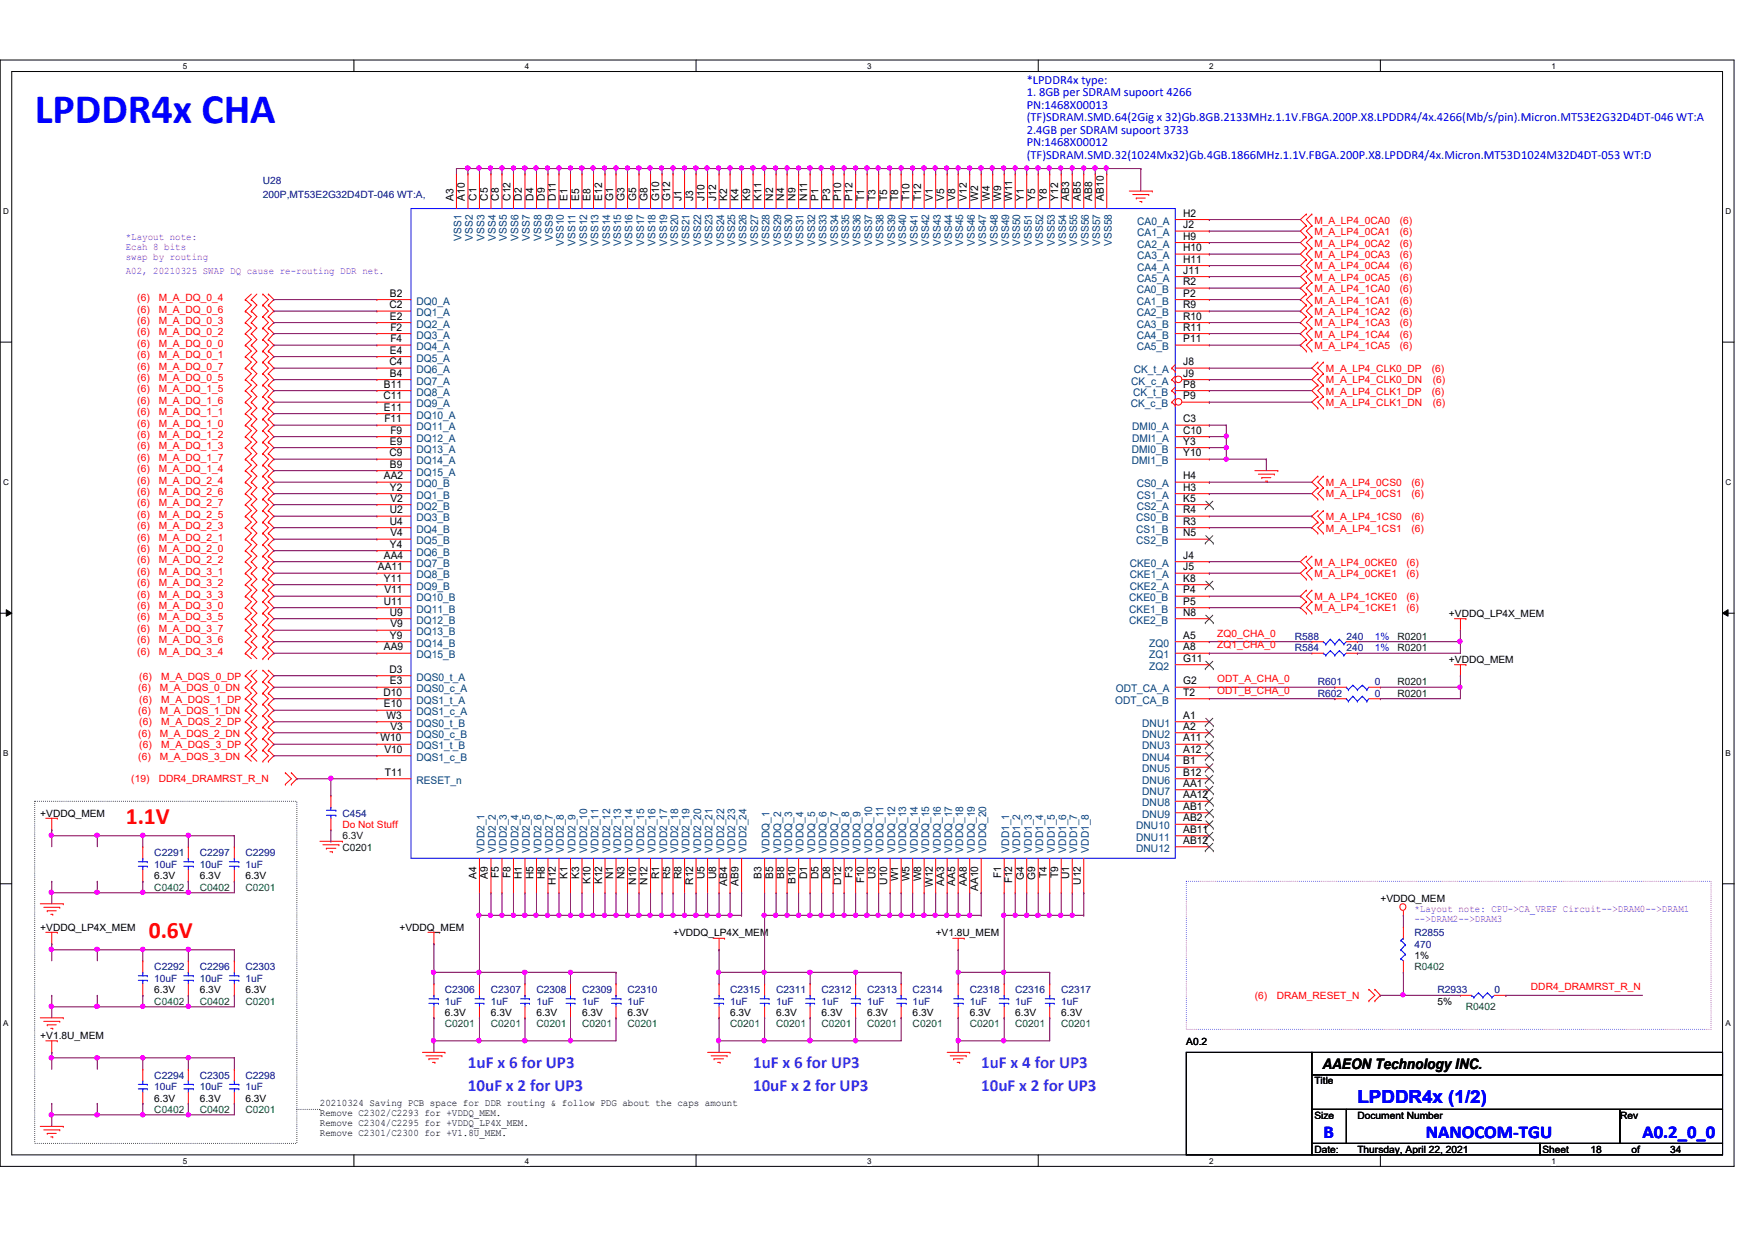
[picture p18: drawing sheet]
<svg xmlns="http://www.w3.org/2000/svg" width="297mm" height="210mm" viewBox="0 0 297 210" stroke-linecap="round" stroke-linejoin="round" font-family="sans-serif">
<defs><g id="words">
<text font-size="7.1" fill="#00f" x="5.9" y="20.8">LPDDR4x CHA</text>
<g font-size="4" fill="#f00">
<text x="21.3" y="139.4">1.1V</text>
<text x="25.2" y="158.8">0.6V</text>
</g>
<g font-size="3" fill="#00f">
<text x="229.7" y="186.8">LPDDR4x (1/2)</text>
<text x="224" y="192.6">B</text>
<text x="241.3" y="192.6">NANOCOM-TGU</text>
<text x="278" y="192.6">A0.2_0_0</text>
</g>
<g font-size="2.9" fill="#8000ff">
<text x="79.2" y="180.8">1uF x 6 for UP3</text>
<text x="79.2" y="184.7">10uF x 2 for UP3</text>
<text x="127.5" y="180.8">1uF x 6 for UP3</text>
<text x="127.5" y="184.7">10uF x 2 for UP3</text>
<text x="166.1" y="180.8">1uF x 4 for UP3</text>
<text x="166.1" y="184.7">10uF x 2 for UP3</text>
</g>
<text font-size="2.5" x="223.8" y="181">AAEON Technology INC.</text>
<g font-size="2.1" fill="#00f">
<text x="173.8" y="14.1">*LPDDR4x type:</text>
<text x="173.8" y="16.3">1. 8GB per SDRAM supoort 4266</text>
<text x="173.8" y="18.4">PN:1468X00013</text>
<text x="173.8" y="20.5">(TF)SDRAM.SMD.64(2Gig x 32)Gb.8GB.2133MHz.1.1V.FBGA.200P.X8.LPDDR4/4x.4266(Mb/s/pin).Micron.MT53E2G32D4DT-046 WT:A</text>
<text x="173.8" y="22.6">2.4GB per SDRAM supoort 3733</text>
<text x="173.8" y="24.7">PN:1468X00012</text>
<text x="173.8" y="26.8">(TF)SDRAM.SMD.32(1024Mx32)Gb.4GB.1866MHz.1.1V.FBGA.200P.X8.LPDDR4/4x.Micron.MT53D1024M32D4DT-053 WT:D</text>
</g>
<g font-size="1.8">
<text x="76.7" y="34" transform="rotate(-90 76.7 34)">A3</text>
<text x="78.7" y="34" transform="rotate(-90 78.7 34)">A10</text>
<text x="80.6" y="34" transform="rotate(-90 80.6 34)">C1</text>
<text x="82.6" y="34" transform="rotate(-90 82.6 34)">C5</text>
<text x="84.5" y="34" transform="rotate(-90 84.5 34)">C8</text>
<text x="86.4" y="34" transform="rotate(-90 86.4 34)">C12</text>
<text x="88.3" y="34" transform="rotate(-90 88.3 34)">D2</text>
<text x="90.3" y="34" transform="rotate(-90 90.3 34)">D4</text>
<text x="92.2" y="34" transform="rotate(-90 92.2 34)">D9</text>
<text x="94.1" y="34" transform="rotate(-90 94.1 34)">D11</text>
<text x="96.1" y="34" transform="rotate(-90 96.1 34)">E1</text>
<text x="98" y="34" transform="rotate(-90 98 34)">E5</text>
<text x="99.9" y="34" transform="rotate(-90 99.9 34)">E8</text>
<text x="101.9" y="34" transform="rotate(-90 101.9 34)">E12</text>
<text x="103.8" y="34" transform="rotate(-90 103.8 34)">G1</text>
<text x="105.7" y="34" transform="rotate(-90 105.7 34)">G3</text>
<text x="107.7" y="34" transform="rotate(-90 107.7 34)">G5</text>
<text x="109.6" y="34" transform="rotate(-90 109.6 34)">G8</text>
<text x="111.5" y="34" transform="rotate(-90 111.5 34)">G10</text>
<text x="113.4" y="34" transform="rotate(-90 113.4 34)">G12</text>
<text x="115.4" y="34" transform="rotate(-90 115.4 34)">J1</text>
<text x="117.3" y="34" transform="rotate(-90 117.3 34)">J3</text>
<text x="119.2" y="34" transform="rotate(-90 119.2 34)">J10</text>
<text x="121.2" y="34" transform="rotate(-90 121.2 34)">J12</text>
<text x="123.1" y="34" transform="rotate(-90 123.1 34)">K2</text>
<text x="125" y="34" transform="rotate(-90 125 34)">K4</text>
<text x="127" y="34" transform="rotate(-90 127 34)">K9</text>
<text x="128.9" y="34" transform="rotate(-90 128.9 34)">K11</text>
<text x="130.8" y="34" transform="rotate(-90 130.8 34)">N2</text>
<text x="132.7" y="34" transform="rotate(-90 132.7 34)">N4</text>
<text x="134.7" y="34" transform="rotate(-90 134.7 34)">N9</text>
<text x="136.6" y="34" transform="rotate(-90 136.6 34)">N11</text>
<text x="138.6" y="34" transform="rotate(-90 138.6 34)">P1</text>
<text x="140.5" y="34" transform="rotate(-90 140.5 34)">P3</text>
<text x="142.4" y="34" transform="rotate(-90 142.4 34)">P10</text>
<text x="144.3" y="34" transform="rotate(-90 144.3 34)">P12</text>
<text x="146.3" y="34" transform="rotate(-90 146.3 34)">T1</text>
<text x="148.2" y="34" transform="rotate(-90 148.2 34)">T3</text>
<text x="150.2" y="34" transform="rotate(-90 150.2 34)">T5</text>
<text x="152" y="34" transform="rotate(-90 152 34)">T8</text>
<text x="154" y="34" transform="rotate(-90 154 34)">T10</text>
<text x="155.9" y="34" transform="rotate(-90 155.9 34)">T12</text>
<text x="157.9" y="34" transform="rotate(-90 157.9 34)">V1</text>
<text x="159.8" y="34" transform="rotate(-90 159.8 34)">V5</text>
<text x="161.7" y="34" transform="rotate(-90 161.7 34)">V8</text>
<text x="163.6" y="34" transform="rotate(-90 163.6 34)">V12</text>
<text x="165.6" y="34" transform="rotate(-90 165.6 34)">W2</text>
<text x="167.5" y="34" transform="rotate(-90 167.5 34)">W4</text>
<text x="169.5" y="34" transform="rotate(-90 169.5 34)">W9</text>
<text x="171.3" y="34" transform="rotate(-90 171.3 34)">W11</text>
<text x="173.3" y="34" transform="rotate(-90 173.3 34)">Y1</text>
<text x="175.2" y="34" transform="rotate(-90 175.2 34)">Y5</text>
<text x="177.2" y="34" transform="rotate(-90 177.2 34)">Y8</text>
<text x="179.1" y="34" transform="rotate(-90 179.1 34)">Y12</text>
<text x="181" y="34" transform="rotate(-90 181 34)">AB3</text>
<text x="182.9" y="34" transform="rotate(-90 182.9 34)">AB5</text>
<text x="184.9" y="34" transform="rotate(-90 184.9 34)">AB8</text>
<text x="186.8" y="34" transform="rotate(-90 186.8 34)">AB10</text>
<text x="200.3" y="36.7">H2</text>
<text x="200.3" y="38.6">J2</text>
<text x="200.3" y="40.6">H9</text>
<text x="200.3" y="42.5">H10</text>
<text x="200.3" y="44.5">H11</text>
<text x="200.3" y="46.3">J11</text>
<text x="65.9" y="52.2">C2</text>
<text x="66" y="50.2">B2</text>
<text x="200.3" y="48.3">R2</text>
<text x="200.3" y="50.2">P2</text>
<text x="200.3" y="52.2">R9</text>
<text x="66" y="54.1">E2</text>
<text x="66" y="59.9">E4</text>
<text x="66.1" y="56">F2</text>
<text x="66.1" y="57.9">F4</text>
<text x="200.3" y="54.1">R10</text>
<text x="200.3" y="56">R11</text>
<text x="200.3" y="57.9">P11</text>
<text x="65" y="65.6">B11</text>
<text x="65.9" y="61.8">C4</text>
<text x="66" y="63.8">B4</text>
<text x="200.3" y="61.8">J8</text>
<text x="200.3" y="63.8">J9</text>
<text x="200.3" y="65.6">P8</text>
<text x="64.9" y="67.6">C11</text>
<text x="65" y="69.5">E11</text>
<text x="65.1" y="71.5">F11</text>
<text x="200.3" y="71.5">C3</text>
<text x="200.3" y="67.6">P9</text>
<text x="65.9" y="77.2">C9</text>
<text x="66" y="75.3">E9</text>
<text x="66.1" y="73.4">F9</text>
<text x="200.3" y="73.4">C10</text>
<text x="200.3" y="75.3">Y3</text>
<text x="200.3" y="77.2">Y10</text>
<text x="65" y="81.1">AA2</text>
<text x="66" y="79.2">B9</text>
<text x="66" y="83.1">Y2</text>
<text x="200.3" y="81.1">H4</text>
<text x="200.3" y="83.1">H3</text>
<text x="66" y="86.9">U2</text>
<text x="66" y="88.8">U4</text>
<text x="66.1" y="84.9">V2</text>
<text x="200.3" y="84.9">K5</text>
<text x="200.3" y="86.9">R4</text>
<text x="200.3" y="88.8">R3</text>
<text x="65" y="94.6">AA4</text>
<text x="66" y="92.7">Y4</text>
<text x="66.1" y="90.8">V4</text>
<text x="200.3" y="94.6">J4</text>
<text x="200.3" y="90.8">N5</text>
<text x="64" y="96.5">AA11</text>
<text x="65" y="98.5">Y11</text>
<text x="65.1" y="100.4">V11</text>
<text x="200.3" y="96.5">J5</text>
<text x="200.3" y="98.5">K8</text>
<text x="200.3" y="100.4">P4</text>
<text x="65" y="102.4">U11</text>
<text x="66" y="104.2">U9</text>
<text x="66.1" y="106.2">V9</text>
<text x="200.3" y="102.4">P5</text>
<text x="200.3" y="104.2">N8</text>
<text x="65" y="110.1">AA9</text>
<text x="65.9" y="113.9">D3</text>
<text x="66" y="108.1">Y9</text>
<text x="200.3" y="108.1">A5</text>
<text x="200.3" y="110.1">A8</text>
<text x="200.3" y="112">G11</text>
<text x="64.9" y="117.8">D10</text>
<text x="65" y="119.7">E10</text>
<text x="66" y="115.8">E3</text>
<text x="200.3" y="115.8">G2</text>
<text x="200.3" y="117.8">T2</text>
<text x="64.4" y="125.5">W10</text>
<text x="65.4" y="121.7">W3</text>
<text x="66.1" y="123.5">V3</text>
<text x="200.3" y="121.7">A1</text>
<text x="200.3" y="123.5">A2</text>
<text x="200.3" y="125.5">A11</text>
<text x="65.1" y="127.4">V10</text>
<text x="65.1" y="131.3">T11</text>
<text x="200.3" y="127.4">A12</text>
<text x="200.3" y="129.4">B1</text>
<text x="200.3" y="131.3">B12</text>
<text x="200.3" y="133.2">AA1</text>
<text x="200.3" y="135.1">AA12</text>
<text x="200.3" y="137.1">AB1</text>
<text x="200.3" y="139">AB2</text>
<text x="200.3" y="141">AB11</text>
<text x="200.3" y="142.8">AB12</text>
<text x="80.6" y="148.8" transform="rotate(-90 80.6 148.8)">A4</text>
<text x="82.6" y="148.8" transform="rotate(-90 82.6 148.8)">A9</text>
<text x="84.5" y="148.6" transform="rotate(-90 84.5 148.6)">F5</text>
<text x="86.4" y="148.6" transform="rotate(-90 86.4 148.6)">F8</text>
<text x="88.3" y="148.8" transform="rotate(-90 88.3 148.8)">H1</text>
<text x="90.3" y="148.8" transform="rotate(-90 90.3 148.8)">H5</text>
<text x="92.2" y="148.8" transform="rotate(-90 92.2 148.8)">H8</text>
<text x="94.1" y="149.8" transform="rotate(-90 94.1 149.8)">H12</text>
<text x="96.1" y="148.8" transform="rotate(-90 96.1 148.8)">K1</text>
<text x="98" y="148.8" transform="rotate(-90 98 148.8)">K3</text>
<text x="99.9" y="149.7" transform="rotate(-90 99.9 149.7)">K10</text>
<text x="101.9" y="149.7" transform="rotate(-90 101.9 149.7)">K12</text>
<text x="103.8" y="148.8" transform="rotate(-90 103.8 148.8)">N1</text>
<text x="105.7" y="148.8" transform="rotate(-90 105.7 148.8)">N3</text>
<text x="107.7" y="149.8" transform="rotate(-90 107.7 149.8)">N10</text>
<text x="109.6" y="149.8" transform="rotate(-90 109.6 149.8)">N12</text>
<text x="111.5" y="148.8" transform="rotate(-90 111.5 148.8)">R1</text>
<text x="113.4" y="148.8" transform="rotate(-90 113.4 148.8)">R5</text>
<text x="115.4" y="148.8" transform="rotate(-90 115.4 148.8)">R8</text>
<text x="117.3" y="149.8" transform="rotate(-90 117.3 149.8)">R12</text>
<text x="119.2" y="148.8" transform="rotate(-90 119.2 148.8)">U5</text>
<text x="121.2" y="148.8" transform="rotate(-90 121.2 148.8)">U8</text>
<text x="123.1" y="149.9" transform="rotate(-90 123.1 149.9)">AB4</text>
<text x="125" y="149.9" transform="rotate(-90 125 149.9)">AB9</text>
<text x="128.9" y="148.8" transform="rotate(-90 128.9 148.8)">B3</text>
<text x="130.8" y="148.8" transform="rotate(-90 130.8 148.8)">B5</text>
<text x="132.7" y="148.8" transform="rotate(-90 132.7 148.8)">B8</text>
<text x="134.7" y="149.7" transform="rotate(-90 134.7 149.7)">B10</text>
<text x="136.6" y="148.8" transform="rotate(-90 136.6 148.8)">D1</text>
<text x="138.6" y="148.8" transform="rotate(-90 138.6 148.8)">D5</text>
<text x="140.5" y="148.8" transform="rotate(-90 140.5 148.8)">D8</text>
<text x="142.4" y="149.8" transform="rotate(-90 142.4 149.8)">D12</text>
<text x="144.3" y="148.6" transform="rotate(-90 144.3 148.6)">F3</text>
<text x="146.3" y="149.5" transform="rotate(-90 146.3 149.5)">F10</text>
<text x="148.2" y="148.8" transform="rotate(-90 148.2 148.8)">U3</text>
<text x="150.2" y="149.8" transform="rotate(-90 150.2 149.8)">U10</text>
<text x="152" y="149.2" transform="rotate(-90 152 149.2)">W1</text>
<text x="154" y="149.2" transform="rotate(-90 154 149.2)">W5</text>
<text x="155.9" y="149.2" transform="rotate(-90 155.9 149.2)">W8</text>
<text x="159.8" y="149.9" transform="rotate(-90 159.8 149.9)">AA3</text>
<text x="161.7" y="149.9" transform="rotate(-90 161.7 149.9)">AA5</text>
<text x="163.6" y="149.9" transform="rotate(-90 163.6 149.9)">AA8</text>
<text x="169.5" y="148.6" transform="rotate(-90 169.5 148.6)">F1</text>
<text x="171.3" y="149.5" transform="rotate(-90 171.3 149.5)">F12</text>
<text x="173.3" y="148.9" transform="rotate(-90 173.3 148.9)">G4</text>
<text x="175.2" y="148.9" transform="rotate(-90 175.2 148.9)">G9</text>
<text x="177.2" y="148.6" transform="rotate(-90 177.2 148.6)">T4</text>
<text x="179.1" y="148.6" transform="rotate(-90 179.1 148.6)">T9</text>
<text x="181" y="148.8" transform="rotate(-90 181 148.8)">U1</text>
<text x="182.9" y="149.8" transform="rotate(-90 182.9 149.8)">U12</text>
<text x="157.9" y="150.1" transform="rotate(-90 157.9 150.1)">W12</text>
<text x="165.6" y="150.9" transform="rotate(-90 165.6 150.9)">AA10</text>
</g>
<g font-size="1.8" fill="#004080">
<text x="78.1" y="40.7" transform="rotate(-90 78.1 40.7)">VSS1</text>
<text x="80" y="40.7" transform="rotate(-90 80 40.7)">VSS2</text>
<text x="82" y="40.7" transform="rotate(-90 82 40.7)">VSS3</text>
<text x="83.9" y="40.7" transform="rotate(-90 83.9 40.7)">VSS4</text>
<text x="85.8" y="40.7" transform="rotate(-90 85.8 40.7)">VSS5</text>
<text x="87.8" y="40.7" transform="rotate(-90 87.8 40.7)">VSS6</text>
<text x="89.7" y="40.7" transform="rotate(-90 89.7 40.7)">VSS7</text>
<text x="91.6" y="40.7" transform="rotate(-90 91.6 40.7)">VSS8</text>
<text x="93.6" y="40.7" transform="rotate(-90 93.6 40.7)">VSS9</text>
<text x="95.5" y="41.7" transform="rotate(-90 95.5 41.7)">VSS10</text>
<text x="97.4" y="41.7" transform="rotate(-90 97.4 41.7)">VSS11</text>
<text x="99.4" y="41.7" transform="rotate(-90 99.4 41.7)">VSS12</text>
<text x="101.3" y="41.7" transform="rotate(-90 101.3 41.7)">VSS13</text>
<text x="103.2" y="41.7" transform="rotate(-90 103.2 41.7)">VSS14</text>
<text x="105.1" y="41.7" transform="rotate(-90 105.1 41.7)">VSS15</text>
<text x="107.1" y="41.7" transform="rotate(-90 107.1 41.7)">VSS16</text>
<text x="109" y="41.7" transform="rotate(-90 109 41.7)">VSS17</text>
<text x="111" y="41.7" transform="rotate(-90 111 41.7)">VSS18</text>
<text x="112.9" y="41.7" transform="rotate(-90 112.9 41.7)">VSS19</text>
<text x="114.8" y="41.7" transform="rotate(-90 114.8 41.7)">VSS20</text>
<text x="116.7" y="41.7" transform="rotate(-90 116.7 41.7)">VSS21</text>
<text x="118.7" y="41.7" transform="rotate(-90 118.7 41.7)">VSS22</text>
<text x="120.6" y="41.7" transform="rotate(-90 120.6 41.7)">VSS23</text>
<text x="122.6" y="41.7" transform="rotate(-90 122.6 41.7)">VSS24</text>
<text x="124.4" y="41.7" transform="rotate(-90 124.4 41.7)">VSS25</text>
<text x="126.4" y="41.7" transform="rotate(-90 126.4 41.7)">VSS26</text>
<text x="128.3" y="41.7" transform="rotate(-90 128.3 41.7)">VSS27</text>
<text x="130.3" y="41.7" transform="rotate(-90 130.3 41.7)">VSS28</text>
<text x="132.2" y="41.7" transform="rotate(-90 132.2 41.7)">VSS29</text>
<text x="134.1" y="41.7" transform="rotate(-90 134.1 41.7)">VSS30</text>
<text x="136" y="41.7" transform="rotate(-90 136 41.7)">VSS31</text>
<text x="138" y="41.7" transform="rotate(-90 138 41.7)">VSS32</text>
<text x="139.9" y="41.7" transform="rotate(-90 139.9 41.7)">VSS33</text>
<text x="141.9" y="41.7" transform="rotate(-90 141.9 41.7)">VSS34</text>
<text x="143.7" y="41.7" transform="rotate(-90 143.7 41.7)">VSS35</text>
<text x="145.7" y="41.7" transform="rotate(-90 145.7 41.7)">VSS36</text>
<text x="147.6" y="41.7" transform="rotate(-90 147.6 41.7)">VSS37</text>
<text x="149.6" y="41.7" transform="rotate(-90 149.6 41.7)">VSS38</text>
<text x="151.5" y="41.7" transform="rotate(-90 151.5 41.7)">VSS39</text>
<text x="153.4" y="41.7" transform="rotate(-90 153.4 41.7)">VSS40</text>
<text x="155.3" y="41.7" transform="rotate(-90 155.3 41.7)">VSS41</text>
<text x="157.3" y="41.7" transform="rotate(-90 157.3 41.7)">VSS42</text>
<text x="159.2" y="41.7" transform="rotate(-90 159.2 41.7)">VSS43</text>
<text x="161.2" y="41.7" transform="rotate(-90 161.2 41.7)">VSS44</text>
<text x="163" y="41.7" transform="rotate(-90 163 41.7)">VSS45</text>
<text x="165" y="41.7" transform="rotate(-90 165 41.7)">VSS46</text>
<text x="166.9" y="41.7" transform="rotate(-90 166.9 41.7)">VSS47</text>
<text x="168.9" y="41.7" transform="rotate(-90 168.9 41.7)">VSS48</text>
<text x="170.8" y="41.7" transform="rotate(-90 170.8 41.7)">VSS49</text>
<text x="172.7" y="41.7" transform="rotate(-90 172.7 41.7)">VSS50</text>
<text x="174.6" y="41.7" transform="rotate(-90 174.6 41.7)">VSS51</text>
<text x="176.6" y="41.7" transform="rotate(-90 176.6 41.7)">VSS52</text>
<text x="178.5" y="41.7" transform="rotate(-90 178.5 41.7)">VSS53</text>
<text x="180.5" y="41.7" transform="rotate(-90 180.5 41.7)">VSS54</text>
<text x="182.3" y="41.7" transform="rotate(-90 182.3 41.7)">VSS55</text>
<text x="184.3" y="41.7" transform="rotate(-90 184.3 41.7)">VSS56</text>
<text x="186.2" y="41.7" transform="rotate(-90 186.2 41.7)">VSS57</text>
<text x="188.2" y="41.7" transform="rotate(-90 188.2 41.7)">VSS58</text>
<text x="192.5" y="38">CA0_A</text>
<text x="192.5" y="40">CA1_A</text>
<text x="192.5" y="41.9">CA2_A</text>
<text x="192.5" y="43.9">CA3_A</text>
<text x="192.5" y="45.8">CA4_A</text>
<text x="192.5" y="47.7">CA5_A</text>
<text x="70.5" y="51.6">DQ0_A</text>
<text x="70.5" y="53.5">DQ1_A</text>
<text x="192.4" y="49.6">CA0_B</text>
<text x="192.4" y="51.6">CA1_B</text>
<text x="192.4" y="53.5">CA2_B</text>
<text x="70.5" y="55.5">DQ2_A</text>
<text x="70.5" y="57.3">DQ3_A</text>
<text x="70.5" y="59.3">DQ4_A</text>
<text x="192.4" y="55.5">CA3_B</text>
<text x="192.4" y="57.3">CA4_B</text>
<text x="192.4" y="59.3">CA5_B</text>
<text x="70.5" y="61.2">DQ5_A</text>
<text x="70.5" y="63.2">DQ6_A</text>
<text x="70.5" y="65.1">DQ7_A</text>
<text x="191.5" y="65.1">CK_c_A</text>
<text x="191.9" y="63.2">CK_t_A</text>
<text x="70.5" y="67">DQ8_A</text>
<text x="70.5" y="68.9">DQ9_A</text>
<text x="70.5" y="70.9">DQ10_A</text>
<text x="191.4" y="68.9">CK_c_B</text>
<text x="191.8" y="67">CK_t_B</text>
<text x="70.5" y="72.8">DQ11_A</text>
<text x="70.5" y="74.8">DQ12_A</text>
<text x="70.5" y="76.6">DQ13_A</text>
<text x="191.6" y="76.6">DMI0_B</text>
<text x="191.6" y="72.8">DMI0_A</text>
<text x="191.6" y="74.8">DMI1_A</text>
<text x="70.5" y="78.6">DQ14_A</text>
<text x="70.5" y="80.5">DQ15_A</text>
<text x="70.5" y="82.5">DQ0_B</text>
<text x="191.6" y="78.6">DMI1_B</text>
<text x="192.4" y="82.5">CS0_A</text>
<text x="70.5" y="84.4">DQ1_B</text>
<text x="70.5" y="86.3">DQ2_B</text>
<text x="70.5" y="88.2">DQ3_B</text>
<text x="192.3" y="88.2">CS0_B</text>
<text x="192.4" y="84.4">CS1_A</text>
<text x="192.4" y="86.3">CS2_A</text>
<text x="70.5" y="90.2">DQ4_B</text>
<text x="70.5" y="92.1">DQ5_B</text>
<text x="70.5" y="94.1">DQ6_B</text>
<text x="70.5" y="95.9">DQ7_B</text>
<text x="191.2" y="95.9">CKE0_A</text>
<text x="192.3" y="90.2">CS1_B</text>
<text x="192.3" y="92.1">CS2_B</text>
<text x="70.5" y="97.9">DQ8_B</text>
<text x="70.5" y="99.8">DQ9_B</text>
<text x="70.5" y="101.8">DQ10_B</text>
<text x="191.1" y="101.8">CKE0_B</text>
<text x="191.2" y="97.9">CKE1_A</text>
<text x="191.2" y="99.8">CKE2_A</text>
<text x="70.5" y="103.7">DQ11_B</text>
<text x="70.5" y="105.6">DQ12_B</text>
<text x="70.5" y="107.5">DQ13_B</text>
<text x="191.1" y="103.7">CKE1_B</text>
<text x="191.1" y="105.6">CKE2_B</text>
<text x="70.5" y="109.5">DQ14_B</text>
<text x="70.5" y="111.4">DQ15_B</text>
<text x="194.5" y="109.5">ZQ0</text>
<text x="194.5" y="111.4">ZQ1</text>
<text x="194.5" y="113.4">ZQ2</text>
<text x="70.5" y="115.2">DQS0_t_A</text>
<text x="70.5" y="117.2">DQS0_c_A</text>
<text x="70.5" y="119.1">DQS1_t_A</text>
<text x="188.8" y="119.1">ODT_CA_B</text>
<text x="188.8" y="117.2">ODT_CA_A</text>
<text x="70.5" y="121.1">DQS1_c_A</text>
<text x="70.5" y="123">DQS0_t_B</text>
<text x="70.5" y="124.9">DQS0_c_B</text>
<text x="193.3" y="123">DNU1</text>
<text x="193.3" y="124.9">DNU2</text>
<text x="70.5" y="126.8">DQS1_t_B</text>
<text x="70.5" y="128.8">DQS1_c_B</text>
<text x="193.3" y="126.8">DNU3</text>
<text x="193.3" y="128.8">DNU4</text>
<text x="193.3" y="130.7">DNU5</text>
<text x="70.5" y="132.7">RESET_n</text>
<text x="193.3" y="132.7">DNU6</text>
<text x="193.3" y="134.5">DNU7</text>
<text x="193.3" y="136.5">DNU8</text>
<text x="192.3" y="140.4">DNU10</text>
<text x="192.3" y="142.3">DNU11</text>
<text x="193.3" y="138.4">DNU9</text>
<text x="82" y="144.4" transform="rotate(-90 82 144.4)">VDD2_1</text>
<text x="83.9" y="144.4" transform="rotate(-90 83.9 144.4)">VDD2_2</text>
<text x="85.8" y="144.4" transform="rotate(-90 85.8 144.4)">VDD2_3</text>
<text x="87.8" y="144.4" transform="rotate(-90 87.8 144.4)">VDD2_4</text>
<text x="89.7" y="144.4" transform="rotate(-90 89.7 144.4)">VDD2_5</text>
<text x="91.6" y="144.4" transform="rotate(-90 91.6 144.4)">VDD2_6</text>
<text x="93.6" y="144.4" transform="rotate(-90 93.6 144.4)">VDD2_7</text>
<text x="95.5" y="144.4" transform="rotate(-90 95.5 144.4)">VDD2_8</text>
<text x="97.4" y="144.4" transform="rotate(-90 97.4 144.4)">VDD2_9</text>
<text x="99.4" y="144.4" transform="rotate(-90 99.4 144.4)">VDD2_10</text>
<text x="101.3" y="144.4" transform="rotate(-90 101.3 144.4)">VDD2_11</text>
<text x="103.2" y="144.4" transform="rotate(-90 103.2 144.4)">VDD2_12</text>
<text x="105.1" y="144.4" transform="rotate(-90 105.1 144.4)">VDD2_13</text>
<text x="107.1" y="144.4" transform="rotate(-90 107.1 144.4)">VDD2_14</text>
<text x="109" y="144.4" transform="rotate(-90 109 144.4)">VDD2_15</text>
<text x="111" y="144.4" transform="rotate(-90 111 144.4)">VDD2_16</text>
<text x="112.9" y="144.4" transform="rotate(-90 112.9 144.4)">VDD2_17</text>
<text x="114.8" y="144.4" transform="rotate(-90 114.8 144.4)">VDD2_18</text>
<text x="116.7" y="144.4" transform="rotate(-90 116.7 144.4)">VDD2_19</text>
<text x="118.7" y="144.4" transform="rotate(-90 118.7 144.4)">VDD2_20</text>
<text x="120.6" y="144.4" transform="rotate(-90 120.6 144.4)">VDD2_21</text>
<text x="122.6" y="144.4" transform="rotate(-90 122.6 144.4)">VDD2_22</text>
<text x="124.4" y="144.4" transform="rotate(-90 124.4 144.4)">VDD2_23</text>
<text x="126.4" y="144.4" transform="rotate(-90 126.4 144.4)">VDD2_24</text>
<text x="130.3" y="144.4" transform="rotate(-90 130.3 144.4)">VDDQ_1</text>
<text x="132.2" y="144.4" transform="rotate(-90 132.2 144.4)">VDDQ_2</text>
<text x="134.1" y="144.4" transform="rotate(-90 134.1 144.4)">VDDQ_3</text>
<text x="136" y="144.4" transform="rotate(-90 136 144.4)">VDDQ_4</text>
<text x="138" y="144.4" transform="rotate(-90 138 144.4)">VDDQ_5</text>
<text x="139.9" y="144.4" transform="rotate(-90 139.9 144.4)">VDDQ_6</text>
<text x="141.9" y="144.4" transform="rotate(-90 141.9 144.4)">VDDQ_7</text>
<text x="143.7" y="144.4" transform="rotate(-90 143.7 144.4)">VDDQ_8</text>
<text x="145.7" y="144.4" transform="rotate(-90 145.7 144.4)">VDDQ_9</text>
<text x="147.6" y="144.4" transform="rotate(-90 147.6 144.4)">VDDQ_10</text>
<text x="149.6" y="144.4" transform="rotate(-90 149.6 144.4)">VDDQ_11</text>
<text x="151.5" y="144.4" transform="rotate(-90 151.5 144.4)">VDDQ_12</text>
<text x="153.4" y="144.4" transform="rotate(-90 153.4 144.4)">VDDQ_13</text>
<text x="155.3" y="144.4" transform="rotate(-90 155.3 144.4)">VDDQ_14</text>
<text x="157.3" y="144.4" transform="rotate(-90 157.3 144.4)">VDDQ_15</text>
<text x="159.2" y="144.4" transform="rotate(-90 159.2 144.4)">VDDQ_16</text>
<text x="161.2" y="144.4" transform="rotate(-90 161.2 144.4)">VDDQ_17</text>
<text x="163" y="144.4" transform="rotate(-90 163 144.4)">VDDQ_18</text>
<text x="165" y="144.4" transform="rotate(-90 165 144.4)">VDDQ_19</text>
<text x="166.9" y="144.4" transform="rotate(-90 166.9 144.4)">VDDQ_20</text>
<text x="170.8" y="144.4" transform="rotate(-90 170.8 144.4)">VDD1_1</text>
<text x="172.7" y="144.4" transform="rotate(-90 172.7 144.4)">VDD1_2</text>
<text x="174.6" y="144.4" transform="rotate(-90 174.6 144.4)">VDD1_3</text>
<text x="176.6" y="144.4" transform="rotate(-90 176.6 144.4)">VDD1_4</text>
<text x="178.5" y="144.4" transform="rotate(-90 178.5 144.4)">VDD1_5</text>
<text x="180.5" y="144.4" transform="rotate(-90 180.5 144.4)">VDD1_6</text>
<text x="182.3" y="144.4" transform="rotate(-90 182.3 144.4)">VDD1_7</text>
<text x="184.3" y="144.4" transform="rotate(-90 184.3 144.4)">VDD1_8</text>
<text x="192.3" y="144.2">DNU12</text>
</g>
<g font-size="1.7" fill="#000080">
<text x="44.5" y="33.4">200P,MT53E2G32D4DT-046 WT:A,</text>
<text x="44.5" y="31.1">U28</text>
<text x="219.2" y="110.2">R584</text>
<text x="219.2" y="108.3">R588</text>
<text x="227.9" y="110.2">240</text>
<text x="227.9" y="108.3">240</text>
<text x="223.1" y="117.9">R602</text>
<text x="223.1" y="116">R601</text>
<text x="232.7" y="117.9">0</text>
<text x="232.7" y="116">0</text>
<text x="58" y="138.3">C454</text>
<text x="26.1" y="144.9">C2291</text>
<text x="26.1" y="146.9">10uF</text>
<text x="33.8" y="144.9">C2297</text>
<text x="33.8" y="146.9">10uF</text>
<text x="41.5" y="144.9">C2299</text>
<text x="41.5" y="146.9">1uF</text>
<text x="239.4" y="158.5">R2855</text>
<text x="239.4" y="160.4">470</text>
<text x="26.1" y="164.3">C2292</text>
<text x="26.1" y="166.2">10uF</text>
<text x="33.8" y="164.3">C2296</text>
<text x="33.8" y="166.2">10uF</text>
<text x="41.5" y="164.3">C2303</text>
<text x="41.5" y="166.2">1uF</text>
<text x="75.3" y="168.1">C2306</text>
<text x="75.3" y="170.1">1uF</text>
<text x="83.1" y="168.1">C2307</text>
<text x="83.1" y="170.1">1uF</text>
<text x="90.8" y="168.1">C2308</text>
<text x="90.8" y="170.1">1uF</text>
<text x="98.5" y="168.1">C2309</text>
<text x="98.5" y="170.1">1uF</text>
<text x="106.2" y="168.1">C2310</text>
<text x="106.2" y="170.1">1uF</text>
<text x="123.6" y="168.1">C2315</text>
<text x="123.6" y="170.1">1uF</text>
<text x="131.4" y="168.1">C2311</text>
<text x="131.4" y="170.1">1uF</text>
<text x="139.1" y="168.1">C2312</text>
<text x="139.1" y="170.1">1uF</text>
<text x="146.8" y="168.1">C2313</text>
<text x="146.8" y="170.1">1uF</text>
<text x="154.5" y="168.1">C2314</text>
<text x="154.5" y="170.1">1uF</text>
<text x="164.1" y="168.1">C2318</text>
<text x="164.1" y="170.1">1uF</text>
<text x="171.8" y="168.1">C2316</text>
<text x="171.8" y="170.1">1uF</text>
<text x="179.6" y="168.1">C2317</text>
<text x="179.6" y="170.1">1uF</text>
<text x="243.3" y="168.1">R2933</text>
<text x="252.9" y="168.1">0</text>
<text x="26.1" y="182.6">C2294</text>
<text x="26.1" y="184.6">10uF</text>
<text x="33.8" y="182.6">C2305</text>
<text x="33.8" y="184.6">10uF</text>
<text x="41.5" y="182.6">C2298</text>
<text x="41.5" y="184.6">1uF</text>
</g>
<g font-size="1.7" fill="#8000ff">
<text x="21.3" y="40.6">*Layout note:</text>
<text x="21.3" y="42.2">Ecah 8 bits</text>
<text x="21.3" y="43.9">swap by routing</text>
<text x="21.3" y="46.4">A02, 20210325 SWAP DQ cause re-routing DDR net.</text>
<text x="239.4" y="154.4">*Layout note: CPU-&gt;CA_VREF Circuit--&gt;DRAM0--&gt;DRAM1</text>
<text x="239.4" y="156.1">--&gt;DRAM2--&gt;DRAM3</text>
</g>
<g font-size="1.7" fill="#f00">
<text x="222.5" y="37.8">M_A_LP4_0CA0</text>
<text x="222.5" y="39.8">M_A_LP4_0CA1</text>
<text x="222.5" y="41.7">M_A_LP4_0CA2</text>
<text x="236.9" y="37.8">(6)</text>
<text x="236.9" y="39.8">(6)</text>
<text x="236.9" y="41.7">(6)</text>
<text x="222.5" y="43.6">M_A_LP4_0CA3</text>
<text x="222.5" y="45.6">M_A_LP4_0CA4</text>
<text x="222.5" y="47.5">M_A_LP4_0CA5</text>
<text x="236.9" y="43.6">(6)</text>
<text x="236.9" y="45.6">(6)</text>
<text x="236.9" y="47.5">(6)</text>
<text x="23.2" y="51">(6)</text>
<text x="23.2" y="52.9">(6)</text>
<text x="26.9" y="51">M_A_DQ_0_4</text>
<text x="26.9" y="52.9">M_A_DQ_0_6</text>
<text x="222.5" y="49.4">M_A_LP4_1CA0</text>
<text x="222.5" y="51.4">M_A_LP4_1CA1</text>
<text x="222.5" y="53.3">M_A_LP4_1CA2</text>
<text x="236.9" y="49.4">(6)</text>
<text x="236.9" y="51.4">(6)</text>
<text x="236.9" y="53.3">(6)</text>
<text x="23.2" y="54.9">(6)</text>
<text x="23.2" y="58.7">(6)</text>
<text x="23.2" y="56.7">(6)</text>
<text x="26.9" y="54.9">M_A_DQ_0_3</text>
<text x="26.9" y="58.7">M_A_DQ_0_0</text>
<text x="26.9" y="56.7">M_A_DQ_0_2</text>
<text x="222.5" y="55.2">M_A_LP4_1CA3</text>
<text x="222.5" y="57.2">M_A_LP4_1CA4</text>
<text x="222.5" y="59.1">M_A_LP4_1CA5</text>
<text x="236.9" y="55.2">(6)</text>
<text x="236.9" y="57.2">(6)</text>
<text x="236.9" y="59.1">(6)</text>
<text x="23.2" y="62.6">(6)</text>
<text x="23.2" y="60.6">(6)</text>
<text x="23.2" y="64.5">(6)</text>
<text x="26.9" y="62.6">M_A_DQ_0_7</text>
<text x="26.9" y="60.6">M_A_DQ_0_1</text>
<text x="26.9" y="64.5">M_A_DQ_0_5</text>
<text x="224.4" y="62.9">M_A_LP4_CLK0_DP</text>
<text x="224.4" y="64.9">M_A_LP4_CLK0_DN</text>
<text x="242.4" y="62.9">(6)</text>
<text x="242.5" y="64.9">(6)</text>
<text x="23.2" y="70.3">(6)</text>
<text x="23.2" y="66.4">(6)</text>
<text x="23.2" y="68.3">(6)</text>
<text x="26.9" y="70.3">M_A_DQ_1_1</text>
<text x="26.9" y="66.4">M_A_DQ_1_5</text>
<text x="26.9" y="68.3">M_A_DQ_1_6</text>
<text x="224.4" y="66.8">M_A_LP4_CLK1_DP</text>
<text x="224.4" y="68.7">M_A_LP4_CLK1_DN</text>
<text x="242.4" y="66.8">(6)</text>
<text x="242.5" y="68.7">(6)</text>
<text x="23.2" y="72.2">(6)</text>
<text x="23.2" y="74.2">(6)</text>
<text x="23.2" y="76">(6)</text>
<text x="23.2" y="78">(6)</text>
<text x="26.9" y="72.2">M_A_DQ_1_0</text>
<text x="26.9" y="74.2">M_A_DQ_1_2</text>
<text x="26.9" y="76">M_A_DQ_1_3</text>
<text x="26.9" y="78">M_A_DQ_1_7</text>
<text x="23.2" y="79.9">(6)</text>
<text x="23.2" y="81.9">(6)</text>
<text x="23.2" y="83.8">(6)</text>
<text x="26.9" y="79.9">M_A_DQ_1_4</text>
<text x="26.9" y="81.9">M_A_DQ_2_4</text>
<text x="26.9" y="83.8">M_A_DQ_2_6</text>
<text x="224.4" y="82.2">M_A_LP4_0CS0</text>
<text x="238.9" y="82.2">(6)</text>
<text x="23.2" y="89.6">(6)</text>
<text x="23.2" y="87.6">(6)</text>
<text x="23.2" y="85.7">(6)</text>
<text x="26.9" y="89.6">M_A_DQ_2_3</text>
<text x="26.9" y="87.6">M_A_DQ_2_5</text>
<text x="26.9" y="85.7">M_A_DQ_2_7</text>
<text x="224.4" y="84.2">M_A_LP4_0CS1</text>
<text x="224.4" y="88.1">M_A_LP4_1CS0</text>
<text x="238.9" y="84.2">(6)</text>
<text x="238.9" y="88.1">(6)</text>
<text x="23.2" y="93.5">(6)</text>
<text x="23.2" y="91.5">(6)</text>
<text x="23.2" y="95.3">(6)</text>
<text x="26.9" y="93.5">M_A_DQ_2_0</text>
<text x="26.9" y="91.5">M_A_DQ_2_1</text>
<text x="26.9" y="95.3">M_A_DQ_2_2</text>
<text x="222.5" y="95.8">M_A_LP4_0CKE0</text>
<text x="224.4" y="90">M_A_LP4_1CS1</text>
<text x="238" y="95.8">(6)</text>
<text x="238.9" y="90">(6)</text>
<text x="23.2" y="101.2">(6)</text>
<text x="23.2" y="97.3">(6)</text>
<text x="23.2" y="99.2">(6)</text>
<text x="26.9" y="101.2">M_A_DQ_3_3</text>
<text x="26.9" y="97.3">M_A_DQ_3_1</text>
<text x="26.9" y="99.2">M_A_DQ_3_2</text>
<text x="222.5" y="97.7">M_A_LP4_0CKE1</text>
<text x="222.5" y="101.5">M_A_LP4_1CKE0</text>
<text x="238" y="97.7">(6)</text>
<text x="238" y="101.5">(6)</text>
<text x="23.2" y="103.1">(6)</text>
<text x="23.2" y="105">(6)</text>
<text x="23.2" y="106.9">(6)</text>
<text x="26.9" y="103.1">M_A_DQ_3_0</text>
<text x="26.9" y="105">M_A_DQ_3_5</text>
<text x="26.9" y="106.9">M_A_DQ_3_7</text>
<text x="206" y="107.8">ZQ0_CHA_0</text>
<text x="222.5" y="103.5">M_A_LP4_1CKE1</text>
<text x="238" y="103.5">(6)</text>
<text x="23.2" y="110.8">(6)</text>
<text x="23.2" y="108.9">(6)</text>
<text x="26.9" y="110.8">M_A_DQ_3_4</text>
<text x="26.9" y="108.9">M_A_DQ_3_6</text>
<text x="206" y="109.7">ZQ1_CHA_0</text>
<text x="23.4" y="117">(6)</text>
<text x="23.6" y="119">(6)</text>
<text x="23.6" y="115.1">(6)</text>
<text x="27" y="117">M_A_DQS_0_DN</text>
<text x="27.3" y="119">M_A_DQS_1_DP</text>
<text x="27.3" y="115.1">M_A_DQS_0_DP</text>
<text x="206" y="115.5">ODT_A_CHA_0</text>
<text x="206" y="117.4">ODT_B_CHA_0</text>
<text x="23.4" y="120.8">(6)</text>
<text x="23.4" y="124.7">(6)</text>
<text x="23.6" y="122.8">(6)</text>
<text x="27" y="120.8">M_A_DQS_1_DN</text>
<text x="27" y="124.7">M_A_DQS_2_DN</text>
<text x="27.3" y="122.8">M_A_DQS_2_DP</text>
<text x="23.4" y="128.6">(6)</text>
<text x="23.6" y="126.7">(6)</text>
<text x="27" y="128.6">M_A_DQS_3_DN</text>
<text x="27.3" y="126.7">M_A_DQS_3_DP</text>
<text x="22.2" y="132.4">(19)</text>
<text x="26.9" y="132.4">DDR4_DRAMRST_R_N</text>
<text x="58" y="140.1">Do Not Stuff</text>
<text x="259.1" y="167.6">DDR4_DRAMRST_R_N</text>
<text x="212.4" y="169.1">(6)</text>
<text x="216.1" y="169.1">DRAM_RESET_N</text>
</g>
<g font-size="1.7">
<text x="245.2" y="104.5">+VDDQ_LP4X_MEM</text>
<text x="245.2" y="112.2">+VDDQ_MEM</text>
<text x="6.8" y="138.3">+VDDQ_MEM</text>
<text x="26.1" y="148.8">6.3V</text>
<text x="33.8" y="148.8">6.3V</text>
<text x="41.5" y="148.8">6.3V</text>
<text x="233.6" y="152.7">+VDDQ_MEM</text>
<text x="6.8" y="157.6">+VDDQ_LP4X_MEM</text>
<text x="67.6" y="157.6">+VDDQ_MEM</text>
<text x="113.9" y="158.5">+VDDQ_LP4X_MEM</text>
<text x="158.4" y="158.5">+V1.8U_MEM</text>
<text x="239.4" y="162.4">1%</text>
<text x="26.1" y="168.1">6.3V</text>
<text x="33.8" y="168.1">6.3V</text>
<text x="41.5" y="168.1">6.3V</text>
<text x="75.3" y="172">6.3V</text>
<text x="83.1" y="172">6.3V</text>
<text x="90.8" y="172">6.3V</text>
<text x="98.5" y="172">6.3V</text>
<text x="106.2" y="172">6.3V</text>
<text x="123.6" y="172">6.3V</text>
<text x="131.4" y="172">6.3V</text>
<text x="139.1" y="172">6.3V</text>
<text x="146.8" y="172">6.3V</text>
<text x="154.5" y="172">6.3V</text>
<text x="164.1" y="172">6.3V</text>
<text x="171.8" y="172">6.3V</text>
<text x="179.6" y="172">6.3V</text>
<text x="243.3" y="170.1">5%</text>
<text x="6.8" y="175.9">+V1.8U_MEM</text>
<text x="200.8" y="176.9">A0.2</text>
<text x="222.5" y="183.6">Title</text>
<text x="26.1" y="186.5">6.3V</text>
<text x="33.8" y="186.5">6.3V</text>
<text x="41.5" y="186.5">6.3V</text>
<text x="54.1" y="187.3">20210324 Saving PCB space for DDR routing &amp; follow PDG about the caps amount</text>
<text x="54.1" y="189">Remove C2302/C2293 for +VDDQ_MEM.</text>
<text x="54.1" y="190.7">Remove C2304/C2295 for +VDDQ_LP4X_MEM.</text>
<text x="222.5" y="189.4">Size</text>
<text x="229.7" y="189.4">Document Number</text>
<text x="274.2" y="189.4">Rev</text>
<text x="54.1" y="192.4">Remove C2301/C2300 for +V1.8U_MEM.</text>
<text x="222.5" y="195.2">Date:</text>
<text x="229.7" y="195.2">Thursday, April 22, 2021</text>
<text x="261.1" y="195.2">Sheet</text>
<text x="269.2" y="195.2">18</text>
<text x="276.1" y="195.2">of</text>
<text x="282.7" y="195.2">34</text>
</g>
<g font-size="1.7" fill="#00f">
<text x="232.7" y="110.2">1%</text>
<text x="232.7" y="108.3">1%</text>
</g>
<g font-size="1.7" fill="#004000">
<text x="236.5" y="110.2">R0201</text>
<text x="236.5" y="108.3">R0201</text>
<text x="236.5" y="117.9">R0201</text>
<text x="236.5" y="116">R0201</text>
<text x="58" y="144">C0201</text>
</g>
<text font-size="1.7" fill="#400000" x="58" y="142.1">6.3V</text>
<g font-size="1.7" fill="#008000">
<text x="26.1" y="150.8">C0402</text>
<text x="33.8" y="150.8">C0402</text>
<text x="41.5" y="150.8">C0201</text>
<text x="239.4" y="164.3">R0402</text>
<text x="26.1" y="170.1">C0402</text>
<text x="33.8" y="170.1">C0402</text>
<text x="41.5" y="170.1">C0201</text>
<text x="75.3" y="173.9">C0201</text>
<text x="83.1" y="173.9">C0201</text>
<text x="90.8" y="173.9">C0201</text>
<text x="98.5" y="173.9">C0201</text>
<text x="106.2" y="173.9">C0201</text>
<text x="123.6" y="173.9">C0201</text>
<text x="131.4" y="173.9">C0201</text>
<text x="139.1" y="173.9">C0201</text>
<text x="146.8" y="173.9">C0201</text>
<text x="154.5" y="173.9">C0201</text>
<text x="164.1" y="173.9">C0201</text>
<text x="171.8" y="173.9">C0201</text>
<text x="179.6" y="173.9">C0201</text>
<text x="248.1" y="171">R0402</text>
<text x="26.1" y="188.4">C0402</text>
<text x="33.8" y="188.4">C0402</text>
<text x="41.5" y="188.4">C0201</text>
</g>
<g font-size="1.4">
<text x="30.9" y="11.7">5</text>
<text x="88.9" y="11.7">4</text>
<text x="146.8" y="11.7">3</text>
<text x="204.7" y="11.7">2</text>
<text x="262.6" y="11.7">1</text>
<text x=".5" y="36.2">D</text>
<text x="292.1" y="36.2">D</text>
<text x=".5" y="82">C</text>
<text x="292.1" y="82">C</text>
<text x=".5" y="127.9">B</text>
<text x="292.1" y="127.9">B</text>
<text x=".5" y="173.7">A</text>
<text x="292.1" y="173.7">A</text>
<text x="30.9" y="197">5</text>
<text x="88.9" y="197">4</text>
<text x="146.8" y="197">3</text>
<text x="204.7" y="197">2</text>
<text x="262.6" y="197">1</text>
</g>
</g></defs>
<path d="M0 10.2h293.5v187.2h-293.5zM2 12.1h289.5v183.4h-289.5z" fill="none" stroke="#000" stroke-width=".17"/>
<g fill="#fff">
<path d="M30.9 10.4h.8v1.5h-.8z"/>
<path d="M30.9 195.7h.8v1.6h-.8z"/>
</g>
<path d="M59.9 10.2v1.9M59.9 195.5v1.9" fill="none" stroke="#000" stroke-width=".17"/>
<g fill="#fff">
<path d="M88.9 10.4h.7v1.5h-.7z"/>
<path d="M88.9 195.7h.7v1.6h-.7z"/>
</g>
<path d="M117.8 10.2v1.9M117.8 195.5v1.9" fill="none" stroke="#000" stroke-width=".17"/>
<g fill="#fff">
<path d="M146.8 10.4h.7v1.5h-.7z"/>
<path d="M146.8 195.7h.7v1.6h-.7z"/>
</g>
<path d="M175.7 10.2v1.9M175.7 195.5v1.9" fill="none" stroke="#000" stroke-width=".17"/>
<g fill="#fff">
<path d="M204.7 10.4h.7v1.5h-.7z"/>
<path d="M204.7 195.7h.7v1.6h-.7z"/>
</g>
<path d="M233.6 10.2v1.9M233.6 195.5v1.9" fill="none" stroke="#000" stroke-width=".17"/>
<g fill="#fff">
<path d="M262.6 10.4h.8v1.5h-.8z"/>
<path d="M262.6 195.7h.8v1.6h-.8z"/>
<path d="M.5 35h1.1v1.5h-1.1z"/>
<path d="M292.1 35h1v1.5h-1z"/>
<path d="M.5 80.8h1.1v1.5h-1.1z"/>
<path d="M292.1 80.8h1v1.5h-1z"/>
</g>
<path d="M0 57.9h2M291.5 57.9h2" fill="none" stroke="#000" stroke-width=".17"/>
<g fill="#fff">
<path d="M.5 126.7h1v1.5h-1z"/>
<path d="M292.1 126.7h.9v1.5h-.9z"/>
</g>
<path d="M0 103.8h2M1.1 103.2l.9 .6-.9 .5zM291.5 103.8l1-.6v1.1zM291.5 103.8h2" fill="none" stroke="#000" stroke-width=".17"/>
<path d="M1.1 103.2l.9 .6-.9 .5zM291.5 103.8l1-.6v1.1z" fill="#000"/>
<g fill="#fff">
<path d="M.5 172.5h1v1.5h-1z"/>
<path d="M292.1 172.5h.9v1.5h-.9z"/>
</g>
<path d="M0 149.6h2M291.5 149.6h2M200.8 178.1h21.2v17.4h-21.2zM222 178.1h69.5v3.8h-69.5zM222 181.9h69.5v5.9h-69.5zM222 187.8h5.9v5.7h-5.9zM222 193.5h38.6v2h-38.6zM227.9 187.8h46.3v5.7h-46.3zM260.6 193.5h30.9v2h-30.9zM274.2 187.8h17.3v5.7h-17.3z" fill="none" stroke="#000" stroke-width=".17"/>
<path d="M200.8 149.2h88.8v25h-88.8z" fill="none" stroke="#8000ff" stroke-width=".17" stroke-dasharray="0 .3"/>
<path d="M5.9 135.6h44.3v57.9h-44.3zM50.2 187.8h3.9M54.1 187.8h.1" fill="none" stroke="#000" stroke-width=".17" stroke-dasharray="0 .3"/>
<g fill="none" stroke="#f00" stroke-width=".17">
<path d="M191.1 32.3h3.9M191.7 32.9h2.7M192.3 33.5h.1M192.3 33.5h1.5M192.9 34.1h.3M193.2 34.1h.1M194.4 32.9h.1M195 32.3h.1M198.9 37.2h5.8M198.9 39.1h5.8M204.7 37.2h.1M204.7 39.1h.1"/>
<path d="M221.1 36.2h.1M221.1 38.2h.1M221.1 36.2l-1 1 1 1M221.1 38.2l-1 .9 1 1M222 38.2h.1M222 36.2h.1M222 36.2l-.9 1 .9 1M222 38.2l-.9 .9 .9 1M41.5 54.6h.1M41.5 58.4h.1M41.5 56.5h.1M41.5 50.7h.1"/>
<path d="M41.5 52.7h.1M41.5 54.6l1 .9-1 1M41.5 52.7l1 .9-1 1M41.5 58.4l1 1-1 1M41.5 56.5l1 1-1 .9M41.5 50.7l1 .9-1 1.1M42.5 54.6h.1M42.5 58.4h.1M42.5 56.5h.1M42.5 50.7h.1M42.5 52.7h.1M42.5 56.5l1 1-1 .9"/>
<path d="M42.5 54.6l1 .9-1 1M42.5 52.7l1 .9-1 1M42.5 58.4l1 1-1 1M42.5 50.7l1 .9-1 1.1M42.5 49.8l-1 .9M43.5 49.8l-1 .9M44.5 55.5h.1M44.5 53.6h.1M44.5 59.4h.1M44.5 57.5h.1M44.5 51.6h.1M44.5 49.8h.1"/>
<path d="M44.5 53.6l.9 1-.9 .9M44.5 49.8l.9 .9-.9 .9M44.5 57.5l.9 .9-.9 1M44.5 59.4l.9 1-.9 .9M44.5 55.5l.9 1-.9 1M44.5 51.6l.9 1.1-.9 .9M45.4 53.6h.1M45.4 55.5h.1M45.4 57.5h.1M45.4 59.4h.1M45.4 49.8h.1M45.4 51.6h.1"/>
<path d="M45.4 53.6l1 1-1 .9M45.4 57.5l1 .9-1 1M45.4 59.4l1 1-1 .9M45.4 55.5l1 1-1 1M45.4 51.6l1 1.1-1 .9M45.4 49.8l1 .9-1 .9M63.8 50.7h.1M63.8 52.7h.1M63.8 54.6h.1M63.8 56.5h.1M63.8 58.4h.1M63.8 50.7h5.8"/>
<path d="M63.8 52.7h5.8M63.8 54.6h5.8M63.8 56.5h5.8M63.8 58.4h5.8M198.9 50.7h5.8M198.9 52.7h5.8M198.9 54.6h5.8M198.9 41.1h5.8M198.9 43h5.8M198.9 45h5.8M198.9 46.8h5.8M198.9 48.8h5.8"/>
<path d="M204.7 41.1h.1M204.7 43h.1M204.7 45h.1M204.7 46.8h.1M204.7 48.8h.1M204.7 50.7h.1M204.7 52.7h.1M204.7 54.6h.1M221.1 40.1h.1M221.1 42h.1M221.1 43.9h.1M221.1 45.9h.1"/>
<path d="M221.1 47.8h.1M221.1 49.8h.1M221.1 51.6h.1M221.1 53.6h.1M221.1 55.5h.1M221.1 57.5h.1M221.1 59.4h.1M221.1 40.1l-1 1 1 .9M221.1 42l-1 1 1 .9M221.1 43.9l-1 1.1 1 .9M221.1 45.9l-1 .9 1 1M221.1 47.8l-1 1 1 1"/>
<path d="M221.1 49.8l-1 .9 1 .9M221.1 51.6l-1 1.1 1 .9M221.1 53.6l-1 1 1 .9M221.1 55.5l-1 1 1 1M221.1 57.5l-1 .9 1 1M222 40.1h.1M222 42h.1M222 43.9h.1M222 45.9h.1M222 47.8h.1M222 49.8h.1M222 51.6h.1"/>
<path d="M222 53.6h.1M222 55.5h.1M222 57.5h.1M222 59.4h.1M222 40.1l-.9 1 .9 .9M222 42l-.9 1 .9 .9M222 43.9l-.9 1.1 .9 .9M222 45.9l-.9 .9 .9 1M222 47.8l-.9 1 .9 1M222 49.8l-.9 .9 .9 .9M222 51.6l-.9 1.1 .9 .9M222 53.6l-.9 1 .9 .9"/>
<path d="M222 55.5l-.9 1 .9 1M222 57.5l-.9 .9 .9 1M41.5 62.3h.1M41.5 79.7h.1M41.5 72h.1M41.5 60.4h.1M41.5 64.3h.1M41.5 70h.1M41.5 73.9h.1M41.5 75.8h.1M41.5 66.1h.1M41.5 68.1h.1"/>
<path d="M41.5 77.7h.1M41.5 62.3l1 .9-1 1.1M41.5 60.4l1 .9-1 1M41.5 75.8l1 1-1 .9M41.5 79.7l1 .9-1 1M41.5 77.7l1 1-1 1M41.5 72l1 .9-1 1M41.5 70l1 1-1 1M41.5 64.3l1 .9-1 .9M41.5 66.1l1 1-1 1M41.5 68.1l1 1-1 .9M41.5 73.9l1 .9-1 1"/>
<path d="M42.5 62.3h.1M42.5 79.7h.1M42.5 72h.1M42.5 60.4h.1M42.5 64.3h.1M42.5 70h.1M42.5 73.9h.1M42.5 75.8h.1M42.5 66.1h.1M42.5 68.1h.1M42.5 77.7h.1M42.5 64.3l1 .9-1 .9"/>
<path d="M42.5 62.3l1 .9-1 1.1M42.5 60.4l1 .9-1 1M42.5 79.7l1 .9-1 1M42.5 77.7l1 1-1 1M42.5 73.9l1 .9-1 1M42.5 72l1 .9-1 1M42.5 70l1 1-1 1M42.5 66.1l1 1-1 1M42.5 68.1l1 1-1 .9M42.5 75.8l1 1-1 .9M44.5 63.2h.1M44.5 61.3h.1"/>
<path d="M44.5 78.7h.1M44.5 72.9h.1M44.5 71h.1M44.5 65.2h.1M44.5 69.1h.1M44.5 74.8h.1M44.5 76.8h.1M44.5 67.1h.1M44.5 61.3l.9 1-.9 .9M44.5 78.7l.9 1-.9 .9M44.5 71l.9 1-.9 .9M44.5 63.2l.9 1.1-.9 .9"/>
<path d="M44.5 69.1l.9 .9-.9 1M44.5 72.9l.9 1-.9 .9M44.5 74.8l.9 1-.9 1M44.5 65.2l.9 .9-.9 1M44.5 67.1l.9 1-.9 1M44.5 76.8l.9 .9-.9 1M45.4 61.3h.1M45.4 63.2h.1M45.4 78.7h.1M45.4 71h.1M45.4 72.9h.1M45.4 65.2h.1"/>
<path d="M45.4 69.1h.1M45.4 74.8h.1M45.4 76.8h.1M45.4 67.1h.1M45.4 61.3l1 1-1 .9M45.4 65.2l1 .9-1 1M45.4 78.7l1 1-1 .9M45.4 71l1 1-1 .9M45.4 63.2l1 1.1-1 .9M45.4 69.1l1 .9-1 1M45.4 72.9l1 1-1 .9M45.4 76.8l1 .9-1 1"/>
<path d="M45.4 74.8l1 1-1 1M45.4 67.1l1 1-1 1M63.8 60.4h.1M63.8 62.3h.1M63.8 64.3h.1M63.8 66.1h.1M63.8 68.1h.1M63.8 70h.1M63.8 72h.1M63.8 73.9h.1M63.8 75.8h.1M63.8 77.7h.1"/>
<path d="M63.8 79.7h.1M63.8 79.7h5.8M63.8 60.4h5.8M63.8 62.3h5.8M63.8 64.3h5.8M63.8 66.1h5.8M63.8 68.1h5.8M63.8 70h5.8M63.8 72h5.8M63.8 73.9h5.8M63.8 75.8h5.8M63.8 77.7h5.8"/>
<path d="M198.3 62.3h.1M198.3 64.3h.1M198.3 62.3l.6 .6M198.3 64.3l.6 .6M198.9 62.9h.1M198.9 64.9h.1M198.9 62.3h5.8M198.9 72h5.8M198.9 73.9h5.8M198.9 75.8h5.8M198.9 77.7h5.8M198.9 61.7l-.6 .6"/>
<path d="M198.9 63.7l-.6 .6M204.7 72h.1M204.7 73.9h.1M204.7 75.8h.1M204.7 77.7h.1M204.7 62.3h.1M212.4 79.7h3.9M216.3 79.7h.1M223.1 61.3h.1M223.1 63.2h.1M223.1 65.2h.1M223.1 67.1h.1"/>
<path d="M223.1 69.1h.1M223.1 61.3l-1.1 1 1.1 .9M223.1 63.2l-1.1 1.1 1.1 .9M223.1 65.2l-1.1 .9 1.1 1M223.1 67.1l-1.1 1 1.1 1M224 63.2h.1M224 61.3h.1M224 65.2h.1M224 67.1h.1M224 69.1h.1M224 61.3l-.9 1 .9 .9M224 63.2l-.9 1.1 .9 .9"/>
<path d="M224 65.2l-.9 .9 .9 1M224 67.1l-.9 1 .9 1M41.5 81.6h.1M41.5 83.6h.1M41.5 93.2h.1M41.5 91.3h.1M41.5 95.1h.1M41.5 89.3h.1M41.5 87.4h.1M41.5 85.4h.1M41.5 97h.1M41.5 99h.1"/>
<path d="M41.5 81.6l1 .9-1 1.1M41.5 83.6l1 .9-1 .9M41.5 99l1 .9-1 1M41.5 93.2l1 .9-1 1M41.5 91.3l1 .9-1 1M41.5 89.3l1 1-1 1M41.5 95.1l1 1-1 .9M41.5 85.4l1 1-1 1M41.5 87.4l1 1-1 .9M41.5 97l1 1-1 1M42.5 81.6h.1M42.5 83.6h.1"/>
<path d="M42.5 93.2h.1M42.5 91.3h.1M42.5 95.1h.1M42.5 89.3h.1M42.5 87.4h.1M42.5 85.4h.1M42.5 97h.1M42.5 99h.1M42.5 83.6l1 .9-1 .9M42.5 81.6l1 .9-1 1.1M42.5 85.4l1 1-1 1M42.5 99l1 .9-1 1"/>
<path d="M42.5 95.1l1 1-1 .9M42.5 93.2l1 .9-1 1M42.5 91.3l1 .9-1 1M42.5 89.3l1 1-1 1M42.5 87.4l1 1-1 .9M42.5 97l1 1-1 1M44.5 80.6h.1M44.5 82.5h.1M44.5 84.5h.1M44.5 99.9h.1M44.5 94.1h.1M44.5 92.2h.1"/>
<path d="M44.5 90.3h.1M44.5 96.1h.1M44.5 88.4h.1M44.5 86.4h.1M44.5 98h.1M44.5 80.6l.9 1-.9 .9M44.5 82.5l.9 1.1-.9 .9M44.5 98l.9 1-.9 .9M44.5 99.9l.9 1-.9 1M44.5 92.2l.9 1-.9 .9M44.5 88.4l.9 .9-.9 1M44.5 90.3l.9 1-.9 .9"/>
<path d="M44.5 94.1l.9 1-.9 1M44.5 86.4l.9 1-.9 1M44.5 84.5l.9 .9-.9 1M44.5 96.1l.9 .9-.9 1M45.4 80.6h.1M45.4 82.5h.1M45.4 84.5h.1M45.4 99.9h.1M45.4 92.2h.1M45.4 94.1h.1M45.4 90.3h.1M45.4 96.1h.1"/>
<path d="M45.4 88.4h.1M45.4 86.4h.1M45.4 98h.1M45.4 80.6l1 1-1 .9M45.4 84.5l1 .9-1 1M45.4 82.5l1 1.1-1 .9M45.4 86.4l1 1-1 1M45.4 99.9l1 1-1 1M45.4 92.2l1 1-1 .9M45.4 96.1l1 .9-1 1M45.4 90.3l1 1-1 .9M45.4 94.1l1 1-1 1"/>
<path d="M45.4 88.4l1 .9-1 1M45.4 98l1 1-1 .9M63.8 81.6h.1M63.8 83.6h.1M63.8 85.4h.1M63.8 87.4h.1M63.8 89.3h.1M63.8 91.3h.1M63.8 93.2h.1M63.8 95.1h.1M63.8 97h.1M63.8 99h.1"/>
<path d="M63.8 81.6h5.8M63.8 83.6h5.8M63.8 85.4h5.8M63.8 87.4h5.8M63.8 89.3h5.8M63.8 91.3h5.8M63.8 93.2h5.8M63.8 95.1h5.8M63.8 97h5.8M63.8 99h5.8M213 80.3h2.7M213.6 80.9h.1"/>
<path d="M213.6 80.9h1.5M214.2 81.4h.3M214.5 81.4h.1M215.7 80.3h.1M221.1 94.1h.1M221.1 96.1h.1M221.1 98h.1M221.1 99.9h.1M221.1 94.1l-1 1 1 1M221.1 96.1l-1 .9 1 1M221.1 99.9l-1 1 1 1M222 96.1h.1"/>
<path d="M222 94.1h.1M222 98h.1M222 99.9h.1M222 94.1l-.9 1 .9 1M222 96.1l-.9 .9 .9 1M222 99.9l-.9 1 .9 1M223.1 80.6h.1M223.1 82.5h.1M223.1 84.5h.1M223.1 86.4h.1M223.1 88.4h.1M223.1 90.3h.1"/>
<path d="M223.1 80.6l-1.1 1 1.1 .9M223.1 82.5l-1.1 1.1 1.1 .9M223.1 86.4l-1.1 1 1.1 1M223.1 88.4l-1.1 .9 1.1 1M224 82.5h.1M224 80.6h.1M224 84.5h.1M224 88.4h.1M224 86.4h.1M224 90.3h.1M224 80.6l-.9 1 .9 .9M224 82.5l-.9 1.1 .9 .9"/>
<path d="M224 86.4l-.9 1 .9 1M224 88.4l-.9 .9 .9 1M41.5 116.3h.1M41.5 118.3h.1M41.5 114.4h.1M41.5 102.9h.1M41.5 100.9h.1M41.5 110.6h.1M41.5 104.7h.1M41.5 108.6h.1M41.5 106.7h.1M41.5 114.4l1 1-1 .9"/>
<path d="M41.5 116.3l1 1-1 1M41.5 118.3l1 .9-1 1M41.5 102.9l1 .9-1 .9M41.5 100.9l1 1-1 1M41.5 110.6l1 .9M41.5 108.6l1 1-1 1M41.5 104.7l1 1-1 1M41.5 106.7l1 1-1 .9M42.5 116.3h.1M42.5 118.3h.1M42.5 114.4h.1M42.5 102.9h.1"/>
<path d="M42.5 100.9h.1M42.5 110.6h.1M42.5 104.7h.1M42.5 108.6h.1M42.5 106.7h.1M42.5 114.4l1 1-1 .9M42.5 116.3l1 1-1 1M42.5 118.3l1 .9-1 1M42.5 110.6l1 .9M42.5 113.5l-1 .9M42.5 104.7l1 1-1 1M42.5 102.9l1 .9-1 .9"/>
<path d="M42.5 100.9l1 1-1 1M42.5 108.6l1 1-1 1M42.5 106.7l1 1-1 .9M43.5 113.5l-1 .9M44.5 115.4h.1M44.5 117.3h.1M44.5 119.2h.1M44.5 113.5h.1M44.5 103.8h.1M44.5 101.9h.1M44.5 111.5h.1M44.5 109.6h.1"/>
<path d="M44.5 105.7h.1M44.5 107.7h.1M44.5 115.4l.9 .9-.9 1M44.5 117.3l.9 1-.9 .9M44.5 119.2l.9 1-.9 1M44.5 113.5l.9 .9-.9 1M44.5 101.9l.9 1-.9 .9M44.5 109.6l.9 1-.9 .9M44.5 103.8l.9 .9-.9 1M44.5 107.7l.9 .9-.9 1M44.5 105.7l.9 1-.9 1M45.4 117.3h.1"/>
<path d="M45.4 115.4h.1M45.4 119.2h.1M45.4 113.5h.1M45.4 101.9h.1M45.4 103.8h.1M45.4 109.6h.1M45.4 111.5h.1M45.4 105.7h.1M45.4 107.7h.1M45.4 115.4l1 .9-1 1M45.4 117.3l1 1-1 .9M45.4 119.2l1 1-1 1"/>
<path d="M45.4 113.5l1 .9-1 1M45.4 109.6l1 1-1 .9M45.4 101.9l1 1-1 .9M45.4 105.7l1 1-1 1M45.4 103.8l1 .9-1 1M45.4 107.7l1 .9-1 1M63.8 100.9h.1M63.8 102.9h.1M63.8 104.7h.1M63.8 106.7h.1M63.8 108.6h.1M63.8 110.6h.1"/>
<path d="M63.8 114.4h.1M63.8 116.3h.1M63.8 118.3h.1M63.8 104.7h5.8M63.8 100.9h5.8M63.8 102.9h5.8M63.8 106.7h5.8M63.8 108.6h5.8M63.8 110.6h5.8M63.8 114.4h5.8M63.8 116.3h5.8M63.8 118.3h5.8"/>
<path d="M221.1 101.9h.1M221.1 103.8h.1M221.1 101.9l-1 1 1 .9M222 101.9h.1M222 103.8h.1M222 101.9l-.9 1 .9 .9M246.2 104.7h1.9M246.2 112.5h1.9M247.2 106.7h.1M247.2 114.4h.1M247.2 104.7v2M247.2 112.5v1.9"/>
<path d="M248.1 104.7h.1M248.1 112.5h.1M7.7 138.5h2M8.8 138.5v2M9.7 138.5h.1M41.5 120.2h.1M41.5 127.9h.1M41.5 122.2h.1M41.5 124h.1M41.5 126h.1M41.5 124l1 1.1-1 .9M41.5 120.2l1 1-1 1"/>
<path d="M41.5 126l1 1-1 .9M41.5 127.9l1 1M41.5 122.2l1 .9-1 .9M42.5 120.2h.1M42.5 127.9h.1M42.5 122.2h.1M42.5 124h.1M42.5 126h.1M42.5 122.2l1 .9-1 .9M42.5 120.2l1 1-1 1M42.5 126l1 1-1 .9M42.5 127.9l1 1"/>
<path d="M42.5 124l1 1.1-1 .9M44.5 121.2h.1M44.5 127h.1M44.5 128.9h.1M44.5 123.1h.1M44.5 125.1h.1M44.5 127l.9 .9-.9 1M44.5 121.2l.9 1-.9 .9M44.5 123.1l.9 .9-.9 1.1M44.5 125.1l.9 .9-.9 1M45.4 121.2h.1M45.4 128.9h.1"/>
<path d="M45.4 127h.1M45.4 123.1h.1M45.4 125.1h.1M45.4 123.1l1 .9-1 1.1M45.4 127l1 .9-1 1M45.4 121.2l1 1-1 .9M45.4 125.1l1 .9-1 1M48.3 132.8h.1M48.3 130.8h.1M48.3 130.8l1 1-1 1M49.3 130.8h.1M49.3 132.8h.1"/>
<path d="M49.3 130.8l.9 1-.9 1M63.8 120.2h.1M63.8 122.2h.1M63.8 124h.1M63.8 126h.1M63.8 127.9h.1M63.8 120.2h5.8M63.8 122.2h5.8M63.8 124h5.8M63.8 126h5.8M63.8 127.9h5.8M6.8 153h3.9"/>
<path d="M7.4 153.6h2.7M7.7 157.8h2M8 154.2h.1M8 154.2h1.5M8.6 154.8h.3M8.8 140.5h.1M8.8 159.8h.1M8.8 157.8v2M8.9 154.8h.1M9.7 157.8h.1M10.1 153.6h.1M10.7 153h.1"/>
<path d="M54.1 142.4h3.9M54.6 143h2.8M55.2 143.6h.1M55.2 143.6h1.7M55.8 144.2h.5M56.3 144.2h.1M57.4 143h.1M58 142.4h.1M72.4 157.8h2M73.4 159.8h.1M73.4 157.8v2M74.4 157.8h.1"/>
<path d="M120.7 158.8h1.9M121.7 158.8v2M122.6 158.8h.1M161.2 158.8h2M162.2 158.8v2M163.2 158.8h.1M237.5 154.9h.1M237.5 154.2v.7M6.8 172.3h3.9M7.4 172.9h2.7M7.7 176.2h2M8 173.5h.1"/>
<path d="M8 173.5h1.5M8.6 174.1h.3M8.8 178.1h.1M8.8 176.2v1.9M8.9 174.1h.1M9.7 176.2h.1M10.1 172.9h.1M10.7 172.3h.1M71.5 178.1h3.8M72.1 178.7h2.7M72.6 179.2h.1M72.6 179.2h1.6"/>
<path d="M73.2 179.8h.4M73.6 179.8h.1M74.8 178.7h.1M75.3 178.1h.1M88.9 172.3h.1M88.9 166.5h.1M88.9 166.5v2M88.9 170.4v1.9M119.8 178.1h3.8M120.4 178.7h2.7M120.9 179.2h.1M120.9 179.2h1.6"/>
<path d="M121.5 179.8h.4M121.7 160.8h.1M121.9 179.8h.1M123.1 178.7h.1M123.6 178.1h.1M129.4 172.3h.1M129.4 166.5h.1M129.4 166.5v2M129.4 170.4v1.9M160.3 178.1h3.8M160.8 178.7h2.7M161.4 179.2h.1"/>
<path d="M161.4 179.2h1.6M162 179.8h.4M162.2 160.8h.1M162.4 179.8h.1M163.5 178.7h.1M164.1 178.1h.1M177.7 172.3h.1M177.7 166.5h.1M177.7 166.5v2M177.7 170.4v1.9M231.7 169.4h.1M231.7 167.5h.1"/>
<path d="M231.7 167.5l1 1-1 .9M232.7 167.5h.1M232.7 169.4h.1M232.7 167.5l.9 1-.9 .9M6.8 190.7h3.9M7.4 191.3h2.7M8 191.9h.1M8 191.9h1.5M8.6 192.4h.3M8.9 192.4h.1M10.1 191.3h.1M10.7 190.7h.1"/>
<circle cx="237.4" cy="153.5" r=".54"/>
</g>
<g fill="none" stroke="#00f" stroke-width=".17">
<path d="M69.6 35.3h129.3v110h-129.3zM88.1 169.1h1.5M88.1 169.8h1.5M88.9 168.5h.1M88.9 169.8h.1M88.9 168.5v.6M88.9 169.8v.6M89.6 169.1h.1M89.6 169.8h.1M128.6 169.1h1.6M128.6 169.8h1.6M129.4 168.5h.1"/>
<path d="M129.4 169.8h.1M129.4 168.5v.6M129.4 169.8v.6M130.2 169.1h.1M130.2 169.8h.1M176.9 169.1h1.5M176.9 169.8h1.5M177.7 168.5h.1M177.7 169.8h.1M177.7 168.5v.6M177.7 169.8v.6M178.4 169.1h.1"/>
<path d="M178.4 169.8h.1"/>
</g>
<circle cx="199.5" cy="64.2" r=".57" fill="#fff"/>
<g fill="none" stroke="#f00" stroke-width=".17">
<path d="M77.3 29.5h.1M77.3 29.5v5.8M79.2 29.5h.1M79.2 29.5v5.8M81.1 29.5h.1M81.1 29.5v5.8M83.1 29.5h.1M83.1 29.5v5.8M85 29.5h.1M85 29.5v5.8M86.9 29.5h.1M86.9 29.5v5.8"/>
<path d="M88.9 29.5h.1M88.9 29.5v5.8M90.8 29.5h.1M90.8 29.5v5.8M92.7 29.5h.1M92.7 29.5v5.8M94.6 29.5h.1M94.6 29.5v5.8M96.6 29.5h.1M96.6 29.5v5.8M98.5 29.5h.1M98.5 29.5v5.8"/>
<path d="M100.5 29.5h.1M100.5 29.5v5.8M102.4 29.5h.1M102.4 29.5v5.8M104.3 29.5h.1M104.3 29.5v5.8M106.2 29.5h.1M106.2 29.5v5.8M108.2 29.5h.1M108.2 29.5v5.8M110.1 29.5h.1M110.1 29.5v5.8"/>
<path d="M112.1 29.5h.1M112.1 29.5v5.8M113.9 29.5h.1M113.9 29.5v5.8M115.9 29.5h.1M115.9 29.5v5.8M117.8 29.5h.1M117.8 29.5v5.8M119.8 29.5h.1M119.8 29.5v5.8M121.7 29.5h.1M121.7 29.5v5.8"/>
<path d="M123.6 29.5h.1M123.6 29.5v5.8M125.5 29.5h.1M125.5 29.5v5.8M127.5 29.5h.1M127.5 29.5v5.8M129.4 29.5h.1M129.4 29.5v5.8M131.4 29.5h.1M131.4 29.5v5.8M133.2 29.5h.1M133.2 29.5v5.8"/>
<path d="M135.2 29.5h.1M135.2 29.5v5.8M137.1 29.5h.1M137.1 29.5v5.8M139.1 29.5h.1M139.1 29.5v5.8M141 29.5h.1M141 29.5v5.8M142.9 29.5h.1M142.9 29.5v5.8M144.8 29.5h.1M144.8 29.5v5.8"/>
<path d="M146.8 29.5h.1M146.8 29.5v5.8M148.7 29.5h.1M148.7 29.5v5.8M150.7 29.5h.1M150.7 29.5v5.8M152.5 29.5h.1M152.5 29.5v5.8M154.5 29.5h.1M154.5 29.5v5.8M156.4 29.5h.1M156.4 29.5v5.8"/>
<path d="M158.4 29.5h.1M158.4 29.5v5.8M160.3 29.5h.1M160.3 29.5v5.8M162.2 29.5h.1M162.2 29.5v5.8M164.1 29.5h.1M164.1 29.5v5.8M166.1 29.5h.1M166.1 29.5v5.8M168 29.5h.1M168 29.5v5.8"/>
<path d="M170 29.5h.1M170 29.5v5.8M171.8 29.5h.1M171.8 29.5v5.8M173.8 29.5h.1M173.8 29.5v5.8M175.7 29.5h.1M175.7 29.5v5.8M177.7 29.5h.1M177.7 29.5v5.8M179.6 29.5h.1M179.6 29.5v5.8"/>
<path d="M181.5 29.5h.1M181.5 29.5v5.8M183.4 29.5h.1M183.4 29.5v5.8M185.4 29.5h.1M185.4 29.5v5.8M187.3 29.5h.1M187.3 29.5v5.8M198.9 56.5h5.8M198.9 58.4h5.8M204.7 56.5h.1M204.7 58.4h.1"/>
<path d="M198.3 66.1h.1M198.3 68.1h.1M198.3 66.1l.6 .6M198.3 68.1l.6 .6M198.9 66.7h.1M198.9 68.7h.1M198.9 65.5l-.6 .6M198.9 66.1h5.8M198.9 67.5l-.6 .6M200.1 64.3h4.6M204.7 64.3h.1M204.7 66.1h.1"/>
<path d="M198.9 81.6h5.8M198.9 83.6h5.8M198.9 95.1h5.8M198.9 97h5.8M204.7 81.6h.1M204.7 83.6h.1M204.7 95.1h.1M204.7 97h.1M198.9 108.6h5.8M198.9 116.3h5.8M204.7 108.6h.1M204.7 116.3h.1"/>
<path d="M63.8 131.8h.1M63.8 131.8h5.8M198.9 122.2h5.8M198.9 124h5.8M198.9 126h5.8M198.9 127.9h5.8M198.9 129.9h5.8M198.9 131.8h5.8M198.9 133.7h5.8M198.9 135.6h5.8M198.9 137.6h5.8M198.9 139.5h5.8"/>
<path d="M204.7 122.2h.1M204.7 124h.1M204.7 126h.1M204.7 127.9h.1M204.7 129.9h.1M204.7 131.8h.1M204.7 133.7h.1M204.7 135.6h.1M204.7 137.6h.1M204.7 139.5h.1M83.1 151.1h.1M83.1 145.3v5.8"/>
<path d="M88.9 151.1h.1M88.9 145.3v5.8M90.8 151.1h.1M90.8 145.3v5.8M92.7 151.1h.1M92.7 145.3v5.8M94.6 151.1h.1M94.6 145.3v5.8M96.6 151.1h.1M96.6 145.3v5.8M98.5 151.1h.1M98.5 145.3v5.8"/>
<path d="M100.5 151.1h.1M100.5 145.3v5.8M102.4 151.1h.1M102.4 145.3v5.8M104.3 151.1h.1M104.3 145.3v5.8M106.2 151.1h.1M106.2 145.3v5.8M108.2 151.1h.1M108.2 145.3v5.8M110.1 151.1h.1M110.1 145.3v5.8"/>
<path d="M112.1 151.1h.1M112.1 145.3v5.8M113.9 151.1h.1M113.9 145.3v5.8M115.9 151.1h.1M115.9 145.3v5.8M117.8 151.1h.1M117.8 145.3v5.8M119.8 151.1h.1M119.8 145.3v5.8M121.7 151.1h.1M121.7 145.3v5.8"/>
<path d="M129.4 151.1h.1M129.4 145.3v5.8M131.4 151.1h.1M131.4 145.3v5.8M133.2 151.1h.1M133.2 145.3v5.8M135.2 151.1h.1M135.2 145.3v5.8M137.1 151.1h.1M137.1 145.3v5.8M139.1 151.1h.1M139.1 145.3v5.8"/>
<path d="M141 151.1h.1M141 145.3v5.8M142.9 151.1h.1M142.9 145.3v5.8M144.8 151.1h.1M144.8 145.3v5.8M146.8 151.1h.1M146.8 145.3v5.8M148.7 151.1h.1M148.7 145.3v5.8M150.7 151.1h.1M150.7 145.3v5.8"/>
<path d="M152.5 151.1h.1M152.5 145.3v5.8M154.5 151.1h.1M154.5 145.3v5.8M156.4 151.1h.1M156.4 145.3v5.8M158.4 151.1h.1M158.4 145.3v5.8M160.3 151.1h.1M160.3 145.3v5.8M170 151.1h.1M170 145.3v5.8"/>
<path d="M171.8 151.1h.1M171.8 145.3v5.8M173.8 151.1h.1M173.8 145.3v5.8M175.7 151.1h.1M175.7 145.3v5.8M177.7 151.1h.1M177.7 145.3v5.8M179.6 151.1h.1M179.6 145.3v5.8M181.5 151.1h.1M181.5 145.3v5.8"/>
<path d="M183.4 151.1h.1M183.4 145.3v5.8M198.9 141.5h5.8M198.9 143.3h5.8M204.7 141.5h.1M204.7 143.3h.1"/>
<circle cx="199.5" cy="64.2" r=".57"/>
</g>
<g fill="none" stroke="#804000" stroke-width=".17">
<path d="M204 122.9h.1M204 124.7h.1M204 126.7h.1M204 128.6h.1M204 130.6h.1M204 132.5h.1M204 134.4h.1M204 136.3h.1M204 138.3h.1M204.1 121.6l1.3 1.3M204.1 123.4l1.3 1.3M204.1 125.4l1.3 1.3"/>
<path d="M204.1 127.3l1.3 1.3M204.1 129.3l1.3 1.3M204.1 131.2l1.3 1.3M204.1 133.1l1.3 1.3M204.1 135l1.3 1.3M204.1 137l1.3 1.3M204.1 138.9l1.3 1.3M205.3 121.6l-1.3 1.3M205.3 123.4l-1.3 1.3M205.3 125.4l-1.3 1.3M205.3 127.3l-1.3 1.3M205.3 129.3l-1.3 1.3"/>
<path d="M205.3 131.2l-1.3 1.3M205.3 133.1l-1.3 1.3M205.3 135l-1.3 1.3M205.3 137l-1.3 1.3M205.3 138.9l-1.3 1.3M205.4 122.9h.1M205.4 124.7h.1M205.4 126.7h.1M205.4 128.6h.1M205.4 130.6h.1M205.4 132.5h.1M205.4 134.4h.1"/>
<path d="M205.4 136.3h.1M205.4 138.3h.1M204 140.2h.1M204 142.2h.1M204 144h.1M204.1 140.9l1.3 1.3M204.1 142.7l1.3 1.3M205.3 140.9l-1.3 1.3M205.3 142.7l-1.3 1.3M205.4 140.2h.1M205.4 142.2h.1M205.4 144h.1"/>
</g>
<circle cx="199.5" cy="68" r=".57" fill="#fff"/>
<g fill="none" stroke="#f00" stroke-width=".17">
<path d="M200.1 68.1h4.6M204.7 68.1h.1M198.9 85.4h5.8M198.9 87.4h5.8M198.9 89.3h5.8M198.9 91.3h5.8M198.9 99h5.8M204.7 85.4h.1M204.7 87.4h.1M204.7 89.3h.1M204.7 91.3h.1M204.7 99h.1"/>
<path d="M198.9 100.9h5.8M198.9 102.9h5.8M198.9 104.7h5.8M198.9 110.6h5.8M198.9 112.5h5.8M198.9 118.3h5.8M204.7 100.9h.1M204.7 102.9h.1M204.7 104.7h.1M204.7 110.6h.1M204.7 112.5h.1M204.7 118.3h.1"/>
<path d="M222 110.6h.1M222 108.6h.1M222 110.6h2M222 108.6h2M225.9 118.3h.1M225.9 116.3h.1M225.9 118.3h2M225.9 116.3h2M227.9 110.6h1.8M227.9 108.6h1.8M229.7 110.6h.1M229.7 108.6h.1"/>
<path d="M231.7 118.3h1.9M231.7 116.3h1.9M233.6 118.3h.1M233.6 116.3h.1M56 134.7h.1M56 134.7v2M56 138.5v2M24.2 149.2h.1M24.2 143.3h.1M24.2 143.3v2M24.2 147.2v2M31.9 149.2h.1"/>
<path d="M31.9 143.3h.1M31.9 143.3v2M31.9 147.2v2M39.7 149.2h.1M39.7 143.3h.1M39.7 143.3v2M39.7 147.2v2M56 140.5h.1M81.1 151.1h.1M81.1 145.3v5.8M85 151.1h.1M85 145.3v5.8"/>
<path d="M86.9 151.1h.1M86.9 145.3v5.8M123.6 151.1h.1M123.6 145.3v5.8M125.5 151.1h.1M125.5 145.3v5.8M162.2 151.1h.1M162.2 145.3v5.8M164.1 151.1h.1M164.1 145.3v5.8M166.1 151.1h.1M166.1 145.3v5.8"/>
<path d="M237.5 156.9h.1M237.5 156.9v1.9M24.2 168.5h.1M24.2 162.6h.1M24.2 162.6v2M24.2 166.5v2M31.9 168.5h.1M31.9 162.6h.1M31.9 162.6v2M31.9 166.5v2M39.7 168.5h.1M39.7 162.6h.1"/>
<path d="M39.7 162.6v2M39.7 166.5v2M73.4 172.3h.1M73.4 166.5h.1M73.4 166.5v2M73.4 170.4v1.9M81.1 172.3h.1M81.1 166.5h.1M81.1 166.5v2M81.1 170.4v1.9M96.6 172.3h.1M96.6 166.5h.1"/>
<path d="M96.6 166.5v2M96.6 170.4v1.9M104.3 172.3h.1M104.3 166.5h.1M104.3 166.5v2M104.3 170.4v1.9M121.7 172.3h.1M121.7 166.5h.1M121.7 166.5v2M121.7 170.4v1.9M137.1 172.3h.1M137.1 166.5h.1"/>
<path d="M137.1 166.5v2M137.1 170.4v1.9M144.8 172.3h.1M144.8 166.5h.1M144.8 166.5v2M144.8 170.4v1.9M152.5 172.3h.1M152.5 166.5h.1M152.5 166.5v2M152.5 170.4v1.9M162.2 172.3h.1M162.2 166.5h.1"/>
<path d="M162.2 166.5v2M162.2 170.4v1.9M170 172.3h.1M170 166.5h.1M170 166.5v2M170 170.4v1.9M237.5 164.6h.1M237.5 162.6v2M247.2 168.5h.1M247.2 168.5h1.8M252.9 168.5h2M254.9 168.5h.1"/>
<path d="M24.2 186.8h.1M24.2 181h.1M24.2 181v2M24.2 184.9v1.9M31.9 186.8h.1M31.9 181h.1M31.9 181v2M31.9 184.9v1.9M39.7 186.8h.1M39.7 181h.1M39.7 181v2M39.7 184.9v1.9"/>
<circle cx="199.5" cy="68" r=".57"/>
</g>
<g fill="none" stroke="#804000" stroke-width=".17">
<path d="M204 86.1h.1M204 91.9h.1M204 99.7h.1M204.1 84.8l1.3 1.3M204.1 90.7l1.3 1.2M204.1 98.4l1.3 1.3M205.3 84.8l-1.3 1.3M205.3 90.7l-1.3 1.2M205.3 98.4l-1.3 1.3M205.4 86.1h.1M205.4 91.9h.1M205.4 99.7h.1"/>
<path d="M204 105.4h.1M204 113.2h.1M204.1 104.1l1.3 1.3M204.1 111.9l1.3 1.3M205.3 104.1l-1.3 1.3M205.3 111.9l-1.3 1.3M205.4 105.4h.1M205.4 113.2h.1"/>
</g>
<g fill="none" stroke="#00f" stroke-width=".17">
<path d="M224 110.6h.1M224 108.6h.1M224 110.6l.4 .3M224 108.6l.4 .5M224.4 110.9h.1M224.4 109.1h.1M225.2 110.2h.1M225.2 108.2h.1M225.2 110.2l-.8 .7M225.2 110.2l.7 .7M225.2 108.2l-.8 .9M225.2 108.2l.7 .9"/>
<path d="M225.9 110.9h.1M225.9 109.1h.1M226.7 110.2h.1M226.7 108.2h.1M226.7 110.2l.8 .7M226.7 110.2l-.8 .7M226.7 108.2l.8 .9M226.7 108.2l-.8 .9M227.5 110.9h.1M227.5 109.1h.1M227.9 118.3h.1M227.9 116.3h.1"/>
<path d="M227.9 118.3l.3 .4M227.9 110.6l-.4 .3M227.9 108.6l-.4 .5M227.9 116.3l.3 .5M228.2 118.7h.1M228.2 116.8h.1M229 117.9h.1M229 116h.1M229 117.9l-.8 .8M229 117.9l.7 .8M229 116l-.8 .8M229 116l.7 .8"/>
<path d="M229.7 118.7h.1M229.7 116.8h.1M230.6 117.9h.1M230.6 116h.1M230.6 117.9l.7 .8M230.6 117.9l-.9 .8M230.6 116l.7 .8M230.6 116l-.9 .8M231.3 118.7h.1M231.3 116.8h.1M231.7 118.3l-.4 .4M231.7 116.3l-.4 .5"/>
<path d="M55.2 137.2h1.7M55.2 138h1.7M56 136.7h.1M56 138h.1M56 136.7v.5M56 138v.5M56.9 137.2h.1M56.9 138h.1M23.4 145.9h1.5M23.4 146.6h1.5M24.2 145.3h.1M24.2 146.6h.1"/>
<path d="M24.2 145.3v.6M24.2 146.6v.6M24.9 145.9h.1M24.9 146.6h.1M31.1 145.9h1.6M31.1 146.6h1.6M31.9 145.3h.1M31.9 146.6h.1M31.9 145.3v.6M31.9 146.6v.6M32.7 145.9h.1M32.7 146.6h.1"/>
<path d="M38.8 145.9h1.6M38.8 146.6h1.6M39.7 145.3h.1M39.7 146.6h.1M39.7 145.3v.6M39.7 146.6v.6M40.4 145.9h.1M40.4 146.6h.1M237.1 159.2h.1M237.1 159.2l.8 .7M237.5 158.8h.1M237.5 158.8l-.4 .4"/>
<path d="M237.9 159.9h.1M237.9 159.9l-.8 .9M23.4 165.2h1.5M23.4 165.9h1.5M24.2 164.6h.1M24.2 165.9h.1M24.2 164.6v.6M24.2 165.9v.6M24.9 165.2h.1M24.9 165.9h.1M31.1 165.2h1.6M31.1 165.9h1.6"/>
<path d="M31.9 164.6h.1M31.9 165.9h.1M31.9 164.6v.6M31.9 165.9v.6M32.7 165.2h.1M32.7 165.9h.1M38.8 165.2h1.6M38.8 165.9h1.6M39.7 164.6h.1M39.7 165.9h.1M39.7 164.6v.6M39.7 165.9v.6"/>
<path d="M40.4 165.2h.1M40.4 165.9h.1M72.6 169.1h1.6M72.6 169.8h1.6M73.4 168.5h.1M73.4 169.8h.1M73.4 168.5v.6M73.4 169.8v.6M74.2 169.1h.1M74.2 169.8h.1M80.4 169.1h1.5M80.4 169.8h1.5"/>
<path d="M81.1 168.5h.1M81.1 169.8h.1M81.1 168.5v.6M81.1 169.8v.6M81.9 169.1h.1M81.9 169.8h.1M95.8 169.1h1.5M95.8 169.8h1.5M96.6 168.5h.1M96.6 169.8h.1M96.6 168.5v.6M96.6 169.8v.6"/>
<path d="M97.3 169.1h.1M97.3 169.8h.1M103.5 169.1h1.6M103.5 169.8h1.6M104.3 168.5h.1M104.3 169.8h.1M104.3 168.5v.6M104.3 169.8v.6M105.1 169.1h.1M105.1 169.8h.1M120.9 169.1h1.6M120.9 169.8h1.6"/>
<path d="M121.7 168.5h.1M121.7 169.8h.1M121.7 168.5v.6M121.7 169.8v.6M122.5 169.1h.1M122.5 169.8h.1M136.4 169.1h1.5M136.4 169.8h1.5M137.1 168.5h.1M137.1 169.8h.1M137.1 168.5v.6M137.1 169.8v.6"/>
<path d="M137.9 169.1h.1M137.9 169.8h.1M144.1 169.1h1.5M144.1 169.8h1.5M144.8 168.5h.1M144.8 169.8h.1M144.8 168.5v.6M144.8 169.8v.6M145.6 169.1h.1M145.6 169.8h.1M151.8 169.1h1.6M151.8 169.8h1.6"/>
<path d="M152.5 168.5h.1M152.5 169.8h.1M152.5 168.5v.6M152.5 169.8v.6M153.4 169.1h.1M153.4 169.8h.1M161.4 169.1h1.6M161.4 169.8h1.6M162.2 168.5h.1M162.2 169.8h.1M162.2 168.5v.6M162.2 169.8v.6"/>
<path d="M163 169.1h.1M163 169.8h.1M169.1 169.1h1.6M169.1 169.8h1.6M170 168.5h.1M170 169.8h.1M170 168.5v.6M170 169.8v.6M170.7 169.1h.1M170.7 169.8h.1M237.1 162.3h.1M237.1 160.8h.1"/>
<path d="M237.1 162.3l.4 .3M237.1 160.8l.8 .7M237.9 161.5h.1M237.9 161.5l-.8 .8M249 168.5h.1M249 168.5l.5 .3M249.5 168.8h.1M250.2 168.1h.1M250.2 168.1l-.7 .7M250.2 168.1l.8 .7M251 168.8h.1M251.8 168.1h.1"/>
<path d="M251.8 168.1l.7 .7M251.8 168.1l-.8 .7M252.5 168.8h.1M252.9 168.5l-.4 .3M23.4 183.6h1.5M23.4 184.3h1.5M24.2 183h.1M24.2 184.3h.1M24.2 183v.6M24.2 184.3v.6M24.9 183.6h.1M24.9 184.3h.1"/>
<path d="M31.1 183.6h1.6M31.1 184.3h1.6M31.9 183h.1M31.9 184.3h.1M31.9 183v.6M31.9 184.3v.6M32.7 183.6h.1M32.7 184.3h.1M38.8 183.6h1.6M38.8 184.3h1.6M39.7 183h.1M39.7 184.3h.1"/>
<path d="M39.7 183v.6M39.7 184.3v.6M40.4 183.6h.1M40.4 184.3h.1"/>
</g>
<path d="M77.3 28.5h.1M77.3 28.5v1M77.3 28.5h1.9M79.2 28.5h.1" fill="none" stroke="#800040" stroke-width=".17"/>
<circle cx="79.2" cy="28.4" r=".37" fill="#f0f"/>
<circle cx="79.2" cy="28.4" r=".37" fill="none" stroke="#f0f" stroke-width=".17"/>
<path d="M185.4 28.5h.1M185.4 28.5h7.7M185.4 28.5v1M187.3 28.5h.1M187.3 28.5v1M193.1 28.5h.1M193.1 28.5v3.8" fill="none" stroke="#800040" stroke-width=".17"/>
<circle cx="187.2" cy="28.4" r=".35" fill="#f0f"/>
<circle cx="187.2" cy="28.4" r=".35" fill="none" stroke="#f0f" stroke-width=".17"/>
<path d="M183.4 28.5h.1M183.4 28.5v1M183.4 28.5h2M185.4 28.5h.1" fill="none" stroke="#800040" stroke-width=".17"/>
<circle cx="183.4" cy="28.4" r=".35" fill="#f0f"/>
<circle cx="183.4" cy="28.4" r=".35" fill="none" stroke="#f0f" stroke-width=".17"/>
<circle cx="185.3" cy="28.4" r=".37" fill="#f0f"/>
<circle cx="185.3" cy="28.4" r=".37" fill="none" stroke="#f0f" stroke-width=".17"/>
<path d="M179.6 28.5h.1M179.6 28.5h3.8M179.6 28.5v1M181.5 28.5h.1M181.5 28.5v1M183.4 28.5h.1" fill="none" stroke="#800040" stroke-width=".17"/>
<circle cx="179.5" cy="28.4" r=".35" fill="#f0f"/>
<circle cx="179.5" cy="28.4" r=".35" fill="none" stroke="#f0f" stroke-width=".17"/>
<circle cx="181.5" cy="28.4" r=".35" fill="#f0f"/>
<circle cx="181.5" cy="28.4" r=".35" fill="none" stroke="#f0f" stroke-width=".17"/>
<path d="M177.7 28.5h.1M177.7 28.5v1M177.7 28.5h1.9M179.6 28.5h.1" fill="none" stroke="#800040" stroke-width=".17"/>
<circle cx="177.6" cy="28.4" r=".35" fill="#f0f"/>
<circle cx="177.6" cy="28.4" r=".35" fill="none" stroke="#f0f" stroke-width=".17"/>
<path d="M175.7 28.5h.1M175.7 28.5v1M175.7 28.5h2M177.7 28.5h.1" fill="none" stroke="#800040" stroke-width=".17"/>
<circle cx="175.7" cy="28.4" r=".37" fill="#f0f"/>
<circle cx="175.7" cy="28.4" r=".37" fill="none" stroke="#f0f" stroke-width=".17"/>
<path d="M173.8 28.5h.1M173.8 28.5v1" fill="none" stroke="#800040" stroke-width=".17"/>
<circle cx="173.8" cy="28.4" r=".35" fill="#f0f"/>
<circle cx="173.8" cy="28.4" r=".35" fill="none" stroke="#f0f" stroke-width=".17"/>
<path d="M170 28.5h.1M170 28.5v1M171.8 28.5h.1M171.8 28.5h3.9M171.8 28.5v1M173.8 28.5h.1M175.7 28.5h.1" fill="none" stroke="#800040" stroke-width=".17"/>
<circle cx="169.9" cy="28.4" r=".35" fill="#f0f"/>
<circle cx="169.9" cy="28.4" r=".35" fill="none" stroke="#f0f" stroke-width=".17"/>
<path d="M170 28.5h1.8M171.8 28.5h.1" fill="none" stroke="#800040" stroke-width=".17"/>
<circle cx="171.8" cy="28.4" r=".35" fill="#f0f"/>
<circle cx="171.8" cy="28.4" r=".35" fill="none" stroke="#f0f" stroke-width=".17"/>
<path d="M168 28.5h.1M168 28.5v1" fill="none" stroke="#800040" stroke-width=".17"/>
<circle cx="167.9" cy="28.4" r=".35" fill="#f0f"/>
<circle cx="167.9" cy="28.4" r=".35" fill="none" stroke="#f0f" stroke-width=".17"/>
<path d="M166.1 28.5h.1M166.1 28.5h3.9M166.1 28.5v1M168 28.5h.1M170 28.5h.1" fill="none" stroke="#800040" stroke-width=".17"/>
<circle cx="166" cy="28.4" r=".37" fill="#f0f"/>
<circle cx="166" cy="28.4" r=".37" fill="none" stroke="#f0f" stroke-width=".17"/>
<path d="M164.1 28.5h.1M164.1 28.5v1M164.1 28.5h2M166.1 28.5h.1" fill="none" stroke="#800040" stroke-width=".17"/>
<circle cx="164.1" cy="28.4" r=".35" fill="#f0f"/>
<circle cx="164.1" cy="28.4" r=".35" fill="none" stroke="#f0f" stroke-width=".17"/>
<path d="M160.3 28.5h.1M160.3 28.5h3.8M160.3 28.5v1M162.2 28.5h.1M162.2 28.5v1M164.1 28.5h.1" fill="none" stroke="#800040" stroke-width=".17"/>
<circle cx="160.2" cy="28.4" r=".35" fill="#f0f"/>
<circle cx="160.2" cy="28.4" r=".35" fill="none" stroke="#f0f" stroke-width=".17"/>
<circle cx="162.2" cy="28.4" r=".35" fill="#f0f"/>
<circle cx="162.2" cy="28.4" r=".35" fill="none" stroke="#f0f" stroke-width=".17"/>
<path d="M158.4 28.5h.1M158.4 28.5v1" fill="none" stroke="#800040" stroke-width=".17"/>
<circle cx="158.3" cy="28.4" r=".35" fill="#f0f"/>
<circle cx="158.3" cy="28.4" r=".35" fill="none" stroke="#f0f" stroke-width=".17"/>
<path d="M156.4 28.5h.1M156.4 28.5v1M158.4 28.5h1.9M160.3 28.5h.1" fill="none" stroke="#800040" stroke-width=".17"/>
<circle cx="156.4" cy="28.4" r=".37" fill="#f0f"/>
<circle cx="156.4" cy="28.4" r=".37" fill="none" stroke="#f0f" stroke-width=".17"/>
<path d="M154.5 28.5h.1M154.5 28.5v1M156.4 28.5h2M158.4 28.5h.1" fill="none" stroke="#800040" stroke-width=".17"/>
<circle cx="154.5" cy="28.4" r=".35" fill="#f0f"/>
<circle cx="154.5" cy="28.4" r=".35" fill="none" stroke="#f0f" stroke-width=".17"/>
<path d="M152.5 28.5h.1M152.5 28.5v1M154.5 28.5h1.9M156.4 28.5h.1" fill="none" stroke="#800040" stroke-width=".17"/>
<circle cx="152.5" cy="28.4" r=".35" fill="#f0f"/>
<circle cx="152.5" cy="28.4" r=".35" fill="none" stroke="#f0f" stroke-width=".17"/>
<path d="M150.7 28.5h.1M150.7 28.5v1M152.5 28.5h2M154.5 28.5h.1" fill="none" stroke="#800040" stroke-width=".17"/>
<circle cx="150.6" cy="28.4" r=".35" fill="#f0f"/>
<circle cx="150.6" cy="28.4" r=".35" fill="none" stroke="#f0f" stroke-width=".17"/>
<path d="M146.8 28.5h.1M146.8 28.5h5.7M146.8 28.5v1M148.7 28.5h.1M148.7 28.5v1M150.7 28.5h.1M152.5 28.5h.1" fill="none" stroke="#800040" stroke-width=".17"/>
<circle cx="146.7" cy="28.4" r=".37" fill="#f0f"/>
<circle cx="146.7" cy="28.4" r=".37" fill="none" stroke="#f0f" stroke-width=".17"/>
<circle cx="148.6" cy="28.4" r=".35" fill="#f0f"/>
<circle cx="148.6" cy="28.4" r=".35" fill="none" stroke="#f0f" stroke-width=".17"/>
<path d="M142.9 28.5h.1M142.9 28.5v1M144.8 28.5h.1M144.8 28.5v1M144.8 28.5h2M146.8 28.5h.1" fill="none" stroke="#800040" stroke-width=".17"/>
<circle cx="142.9" cy="28.4" r=".35" fill="#f0f"/>
<circle cx="142.9" cy="28.4" r=".35" fill="none" stroke="#f0f" stroke-width=".17"/>
<path d="M142.9 28.5h1.9M144.8 28.5h.1" fill="none" stroke="#800040" stroke-width=".17"/>
<circle cx="144.8" cy="28.4" r=".35" fill="#f0f"/>
<circle cx="144.8" cy="28.4" r=".35" fill="none" stroke="#f0f" stroke-width=".17"/>
<path d="M141 28.5h.1M141 28.5v1" fill="none" stroke="#800040" stroke-width=".17"/>
<circle cx="140.9" cy="28.4" r=".35" fill="#f0f"/>
<circle cx="140.9" cy="28.4" r=".35" fill="none" stroke="#f0f" stroke-width=".17"/>
<path d="M137.1 28.5h.1M137.1 28.5v1M139.1 28.5h.1M139.1 28.5h3.8M139.1 28.5v1M141 28.5h.1M142.9 28.5h.1" fill="none" stroke="#800040" stroke-width=".17"/>
<circle cx="137.1" cy="28.4" r=".37" fill="#f0f"/>
<circle cx="137.1" cy="28.4" r=".37" fill="none" stroke="#f0f" stroke-width=".17"/>
<path d="M137.1 28.5h2M139.1 28.5h.1" fill="none" stroke="#800040" stroke-width=".17"/>
<circle cx="139" cy="28.4" r=".35" fill="#f0f"/>
<circle cx="139" cy="28.4" r=".35" fill="none" stroke="#f0f" stroke-width=".17"/>
<path d="M133.2 28.5h.1M133.2 28.5h3.9M133.2 28.5v1M135.2 28.5h.1M135.2 28.5v1M137.1 28.5h.1" fill="none" stroke="#800040" stroke-width=".17"/>
<circle cx="133.2" cy="28.4" r=".35" fill="#f0f"/>
<circle cx="133.2" cy="28.4" r=".35" fill="none" stroke="#f0f" stroke-width=".17"/>
<circle cx="135.2" cy="28.4" r=".35" fill="#f0f"/>
<circle cx="135.2" cy="28.4" r=".35" fill="none" stroke="#f0f" stroke-width=".17"/>
<path d="M131.4 28.5h.1M131.4 28.5v1M131.4 28.5h1.8M133.2 28.5h.1" fill="none" stroke="#800040" stroke-width=".17"/>
<circle cx="131.3" cy="28.4" r=".35" fill="#f0f"/>
<circle cx="131.3" cy="28.4" r=".35" fill="none" stroke="#f0f" stroke-width=".17"/>
<path d="M129.4 28.5h.1M129.4 28.5v1" fill="none" stroke="#800040" stroke-width=".17"/>
<circle cx="129.3" cy="28.4" r=".35" fill="#f0f"/>
<circle cx="129.3" cy="28.4" r=".35" fill="none" stroke="#f0f" stroke-width=".17"/>
<path d="M127.5 28.5h.1M127.5 28.5h3.9M127.5 28.5v1M129.4 28.5h.1M131.4 28.5h.1" fill="none" stroke="#800040" stroke-width=".17"/>
<circle cx="127.4" cy="28.4" r=".37" fill="#f0f"/>
<circle cx="127.4" cy="28.4" r=".37" fill="none" stroke="#f0f" stroke-width=".17"/>
<path d="M125.5 28.5h.1M125.5 28.5v1" fill="none" stroke="#800040" stroke-width=".17"/>
<circle cx="125.5" cy="28.4" r=".35" fill="#f0f"/>
<circle cx="125.5" cy="28.4" r=".35" fill="none" stroke="#f0f" stroke-width=".17"/>
<path d="M121.7 28.5h.1M121.7 28.5v1M125.5 28.5h2M127.5 28.5h.1" fill="none" stroke="#800040" stroke-width=".17"/>
<circle cx="121.6" cy="28.4" r=".35" fill="#f0f"/>
<circle cx="121.6" cy="28.4" r=".35" fill="none" stroke="#f0f" stroke-width=".17"/>
<path d="M121.7 28.5h1.9M123.6 28.5h.1M123.6 28.5v1" fill="none" stroke="#800040" stroke-width=".17"/>
<circle cx="123.6" cy="28.4" r=".35" fill="#f0f"/>
<circle cx="123.6" cy="28.4" r=".35" fill="none" stroke="#f0f" stroke-width=".17"/>
<path d="M117.8 28.5h.1M117.8 28.5h3.9M117.8 28.5v1M119.8 28.5h.1M119.8 28.5v1M121.7 28.5h.1M123.6 28.5h1.9M125.5 28.5h.1" fill="none" stroke="#800040" stroke-width=".17"/>
<circle cx="119.7" cy="28.4" r=".35" fill="#f0f"/>
<circle cx="119.7" cy="28.4" r=".35" fill="none" stroke="#f0f" stroke-width=".17"/>
<path d="M115.9 28.5h.1M115.9 28.5v1M115.9 28.5h1.9M117.8 28.5h.1" fill="none" stroke="#800040" stroke-width=".17"/>
<circle cx="115.8" cy="28.4" r=".35" fill="#f0f"/>
<circle cx="115.8" cy="28.4" r=".35" fill="none" stroke="#f0f" stroke-width=".17"/>
<circle cx="117.8" cy="28.4" r=".37" fill="#f0f"/>
<circle cx="117.8" cy="28.4" r=".37" fill="none" stroke="#f0f" stroke-width=".17"/>
<path d="M113.9 28.5h.1M113.9 28.5v1" fill="none" stroke="#800040" stroke-width=".17"/>
<circle cx="113.9" cy="28.4" r=".35" fill="#f0f"/>
<circle cx="113.9" cy="28.4" r=".35" fill="none" stroke="#f0f" stroke-width=".17"/>
<path d="M110.1 28.5h.1M110.1 28.5h5.8M110.1 28.5v1M112.1 28.5h.1M112.1 28.5v1M113.9 28.5h.1M115.9 28.5h.1" fill="none" stroke="#800040" stroke-width=".17"/>
<circle cx="110" cy="28.4" r=".35" fill="#f0f"/>
<circle cx="110" cy="28.4" r=".35" fill="none" stroke="#f0f" stroke-width=".17"/>
<circle cx="112" cy="28.4" r=".35" fill="#f0f"/>
<circle cx="112" cy="28.4" r=".35" fill="none" stroke="#f0f" stroke-width=".17"/>
<path d="M106.2 28.5h.1M106.2 28.5v1M108.2 28.5h.1M108.2 28.5v1M108.2 28.5h1.9M110.1 28.5h.1" fill="none" stroke="#800040" stroke-width=".17"/>
<circle cx="106.2" cy="28.4" r=".35" fill="#f0f"/>
<circle cx="106.2" cy="28.4" r=".35" fill="none" stroke="#f0f" stroke-width=".17"/>
<path d="M106.2 28.5h2M108.2 28.5h.1" fill="none" stroke="#800040" stroke-width=".17"/>
<circle cx="108.1" cy="28.4" r=".37" fill="#f0f"/>
<circle cx="108.1" cy="28.4" r=".37" fill="none" stroke="#f0f" stroke-width=".17"/>
<path d="M102.4 28.5h.1M102.4 28.5v1M104.3 28.5h.1M104.3 28.5v1M104.3 28.5h1.9M106.2 28.5h.1" fill="none" stroke="#800040" stroke-width=".17"/>
<circle cx="102.3" cy="28.4" r=".35" fill="#f0f"/>
<circle cx="102.3" cy="28.4" r=".35" fill="none" stroke="#f0f" stroke-width=".17"/>
<path d="M102.4 28.5h1.9M104.3 28.5h.1" fill="none" stroke="#800040" stroke-width=".17"/>
<circle cx="104.3" cy="28.4" r=".35" fill="#f0f"/>
<circle cx="104.3" cy="28.4" r=".35" fill="none" stroke="#f0f" stroke-width=".17"/>
<path d="M100.5 28.5h.1M100.5 28.5v1" fill="none" stroke="#800040" stroke-width=".17"/>
<circle cx="100.4" cy="28.4" r=".35" fill="#f0f"/>
<circle cx="100.4" cy="28.4" r=".35" fill="none" stroke="#f0f" stroke-width=".17"/>
<path d="M98.5 28.5h.1M98.5 28.5h3.9M98.5 28.5v1M100.5 28.5h.1M102.4 28.5h.1" fill="none" stroke="#800040" stroke-width=".17"/>
<circle cx="98.5" cy="28.4" r=".37" fill="#f0f"/>
<circle cx="98.5" cy="28.4" r=".37" fill="none" stroke="#f0f" stroke-width=".17"/>
<path d="M96.6 28.5h.1M96.6 28.5v1" fill="none" stroke="#800040" stroke-width=".17"/>
<circle cx="96.5" cy="28.4" r=".35" fill="#f0f"/>
<circle cx="96.5" cy="28.4" r=".35" fill="none" stroke="#f0f" stroke-width=".17"/>
<path d="M94.6 28.5h.1M94.6 28.5v1M96.6 28.5h1.9M98.5 28.5h.1" fill="none" stroke="#800040" stroke-width=".17"/>
<circle cx="94.6" cy="28.4" r=".35" fill="#f0f"/>
<circle cx="94.6" cy="28.4" r=".35" fill="none" stroke="#f0f" stroke-width=".17"/>
<path d="M90.8 28.5h.1M90.8 28.5h5.8M90.8 28.5v1M92.7 28.5h.1M92.7 28.5v1M94.6 28.5h.1M96.6 28.5h.1" fill="none" stroke="#800040" stroke-width=".17"/>
<circle cx="92.7" cy="28.4" r=".35" fill="#f0f"/>
<circle cx="92.7" cy="28.4" r=".35" fill="none" stroke="#f0f" stroke-width=".17"/>
<path d="M88.9 28.5h.1M88.9 28.5v1M88.9 28.5h1.9M90.8 28.5h.1" fill="none" stroke="#800040" stroke-width=".17"/>
<circle cx="88.8" cy="28.4" r=".37" fill="#f0f"/>
<circle cx="88.8" cy="28.4" r=".37" fill="none" stroke="#f0f" stroke-width=".17"/>
<circle cx="90.7" cy="28.4" r=".35" fill="#f0f"/>
<circle cx="90.7" cy="28.4" r=".35" fill="none" stroke="#f0f" stroke-width=".17"/>
<path d="M86.9 28.5h.1M86.9 28.5v1" fill="none" stroke="#800040" stroke-width=".17"/>
<circle cx="86.9" cy="28.4" r=".35" fill="#f0f"/>
<circle cx="86.9" cy="28.4" r=".35" fill="none" stroke="#f0f" stroke-width=".17"/>
<path d="M83.1 28.5h.1M83.1 28.5h5.8M83.1 28.5v1M85 28.5h.1M85 28.5v1M86.9 28.5h.1M88.9 28.5h.1" fill="none" stroke="#800040" stroke-width=".17"/>
<circle cx="83" cy="28.4" r=".35" fill="#f0f"/>
<circle cx="83" cy="28.4" r=".35" fill="none" stroke="#f0f" stroke-width=".17"/>
<circle cx="84.9" cy="28.4" r=".35" fill="#f0f"/>
<circle cx="84.9" cy="28.4" r=".35" fill="none" stroke="#f0f" stroke-width=".17"/>
<path d="M81.1 28.5h.1M81.1 28.5v1" fill="none" stroke="#800040" stroke-width=".17"/>
<circle cx="81.1" cy="28.4" r=".35" fill="#f0f"/>
<circle cx="81.1" cy="28.4" r=".35" fill="none" stroke="#f0f" stroke-width=".17"/>
<g fill="none" stroke="#800040" stroke-width=".17">
<path d="M79.2 28.5h.1M79.2 28.5h3.9M79.2 28.5v1M81.1 28.5h.1M83.1 28.5h.1M204.7 37.2h.1M204.7 39.1h.1M204.7 37.2h15.4M204.7 39.1h15.4M204.7 41.1h.1M204.7 43h.1M204.7 45h.1"/>
<path d="M204.7 46.8h.1M204.7 41.1h15.4M204.7 43h15.4M204.7 45h15.4M204.7 46.8h15.4M204.7 62.3h.1M204.7 64.3h.1M204.7 72h.1M204.7 62.3h17.3M204.7 64.3h17.3M204.7 72h2.9M207.6 72h.1"/>
<path d="M207.6 72v1.9"/>
</g>
<circle cx="207.5" cy="73.8" r=".35" fill="#f0f"/>
<circle cx="207.5" cy="73.8" r=".35" fill="none" stroke="#f0f" stroke-width=".17"/>
<path d="M204.7 73.9h.1M204.7 73.9h2.9M207.6 73.9h.1M207.6 73.9v1.9" fill="none" stroke="#800040" stroke-width=".17"/>
<circle cx="207.5" cy="75.8" r=".35" fill="#f0f"/>
<circle cx="207.5" cy="75.8" r=".35" fill="none" stroke="#f0f" stroke-width=".17"/>
<g fill="none" stroke="#800040" stroke-width=".17">
<path d="M204.7 75.8h.1M204.7 75.8h2.9M204.7 77.7h2.9M207.6 75.8h.1M207.6 77.7h.1M207.6 75.8v1.9M214.3 77.7h.1M214.3 77.7v2M204.7 81.6h.1M204.7 83.6h.1M204.7 95.1h.1M204.7 97h.1"/>
<path d="M204.7 81.6h17.3M204.7 83.6h17.3M204.7 95.1h15.4M204.7 97h15.4M204.7 108.6h.1M204.7 110.6h.1M204.7 108.6h17.3M204.7 110.6h17.3M229.7 108.6h17.5M247.2 108.6h.1"/>
</g>
<circle cx="247.1" cy="108.6" r=".36" fill="#f0f"/>
<circle cx="247.1" cy="108.6" r=".36" fill="none" stroke="#f0f" stroke-width=".17"/>
<path d="M204.7 116.3h21.2M204.7 118.3h21.2M225.9 116.3h.1M225.9 118.3h.1M229.7 110.6h.1M229.7 110.6h17.5M233.6 116.3h13.6M247.2 106.7h.1M247.2 116.3h.1M247.2 106.7v1.9" fill="none" stroke="#800040" stroke-width=".17"/>
<circle cx="247.1" cy="116.3" r=".35" fill="#f0f"/>
<circle cx="247.1" cy="116.3" r=".35" fill="none" stroke="#f0f" stroke-width=".17"/>
<path d="M233.6 118.3h.1M233.6 118.3h13.6M247.2 114.4h.1M247.2 114.4v1.9M73.4 164.6h.1M73.4 164.6h7.7" fill="none" stroke="#800040" stroke-width=".17"/>
<circle cx="81.1" cy="164.6" r=".35" fill="#f0f"/>
<circle cx="81.1" cy="164.6" r=".35" fill="none" stroke="#f0f" stroke-width=".17"/>
<circle cx="73.3" cy="164.6" r=".35" fill="#f0f"/>
<circle cx="73.3" cy="164.6" r=".35" fill="none" stroke="#f0f" stroke-width=".17"/>
<path d="M50.2 131.8h.1M50.2 131.8h13.6M56 131.8h.1M56 131.8v2.9M56 142.4h.1M56 140.5v1.9M73.4 159.8h.1M73.4 159.8v4.8" fill="none" stroke="#800040" stroke-width=".17"/>
<circle cx="56" cy="131.7" r=".35" fill="#f0f"/>
<circle cx="56" cy="131.7" r=".35" fill="none" stroke="#f0f" stroke-width=".17"/>
<g fill="none" stroke="#800040" stroke-width=".17">
<path d="M46.4 64.3h.1M46.4 73.9h.1M46.4 64.3h17.4M46.4 73.9h17.4M204.7 66.1h.1M204.7 68.1h.1M204.7 66.1h17.3M204.7 68.1h17.3M207.6 77.7h6.7M214.3 77.7h.1M46.4 97h.1M46.4 97h17.4"/>
<path d="M46.4 106.7h.1M46.4 106.7h17.4M204.7 100.9h15.4M204.7 102.9h15.4M220.1 100.9h.1M220.1 102.9h.1"/>
</g>
<circle cx="207.5" cy="77.7" r=".35" fill="#f0f"/>
<circle cx="207.5" cy="77.7" r=".35" fill="none" stroke="#f0f" stroke-width=".17"/>
<g fill="none" stroke="#800040" stroke-width=".17">
<path d="M204.7 48.8h15.4M204.7 50.7h15.4M204.7 52.7h15.4M204.7 54.6h15.4M204.7 56.5h15.4M204.7 58.4h15.4M220.1 48.8h.1M220.1 50.7h.1M220.1 52.7h.1M220.1 54.6h.1M220.1 56.5h.1M220.1 58.4h.1"/>
<path d="M204.7 87.4h17.3M204.7 89.3h17.3M222 87.4h.1M222 89.3h.1M46.4 116.3h.1M46.4 118.3h.1M46.4 114.4h.1M46.4 116.3h17.4M46.4 118.3h17.4M46.4 114.4h17.4M247.2 108.6h.1M247.2 108.6v2"/>
<path d="M46.4 120.2h.1M46.4 127.9h.1M46.4 122.2h.1M46.4 124h.1M46.4 126h.1M46.4 120.2h17.4M46.4 127.9h17.4M46.4 122.2h17.4M46.4 124h17.4M46.4 126h17.4M8.8 140.5h.1M8.8 140.5v1"/>
</g>
<circle cx="8.7" cy="141.4" r=".35" fill="#f0f"/>
<circle cx="8.7" cy="141.4" r=".35" fill="none" stroke="#f0f" stroke-width=".17"/>
<path d="M8.8 141.5h.1M8.8 141.5h7.7" fill="none" stroke="#800040" stroke-width=".17"/>
<circle cx="16.4" cy="141.4" r=".37" fill="#f0f"/>
<circle cx="16.4" cy="141.4" r=".37" fill="none" stroke="#f0f" stroke-width=".17"/>
<path d="M8.8 141.5h.1M8.8 141.5v1.8M16.5 141.5h.1M16.5 141.5v1.8M16.5 141.5h15.4M24.2 141.5h.1M24.2 141.5v1.8" fill="none" stroke="#800040" stroke-width=".17"/>
<circle cx="24.2" cy="141.4" r=".35" fill="#f0f"/>
<circle cx="24.2" cy="141.4" r=".35" fill="none" stroke="#f0f" stroke-width=".17"/>
<path d="M31.9 141.5h.1M31.9 141.5v1.8M31.9 141.5h7.8" fill="none" stroke="#800040" stroke-width=".17"/>
<circle cx="31.9" cy="141.4" r=".35" fill="#f0f"/>
<circle cx="31.9" cy="141.4" r=".35" fill="none" stroke="#f0f" stroke-width=".17"/>
<path d="M8.8 149.2h.1M8.8 151.1h.1M8.8 149.2v1.9M8.8 151.1h7.7M39.7 141.5h.1M39.7 141.5v1.8" fill="none" stroke="#800040" stroke-width=".17"/>
<circle cx="16.4" cy="151" r=".37" fill="#f0f"/>
<circle cx="16.4" cy="151" r=".37" fill="none" stroke="#f0f" stroke-width=".17"/>
<path d="M8.8 151.1h.1M8.8 151.1v1.9M16.5 149.2h.1M16.5 149.2v1.9" fill="none" stroke="#800040" stroke-width=".17"/>
<circle cx="8.7" cy="151" r=".35" fill="#f0f"/>
<circle cx="8.7" cy="151" r=".35" fill="none" stroke="#f0f" stroke-width=".17"/>
<path d="M24.2 149.2h.1M24.2 149.2v1.9" fill="none" stroke="#800040" stroke-width=".17"/>
<circle cx="24.2" cy="151" r=".35" fill="#f0f"/>
<circle cx="24.2" cy="151" r=".35" fill="none" stroke="#f0f" stroke-width=".17"/>
<path d="M16.5 151.1h.1M24.2 151.1h.1M31.9 149.2h.1M31.9 151.1h.1M31.9 149.2v1.9M39.7 149.2h.1M39.7 149.2v1.9h-23.2" fill="none" stroke="#800040" stroke-width=".17"/>
<circle cx="31.9" cy="151" r=".35" fill="#f0f"/>
<circle cx="31.9" cy="151" r=".35" fill="none" stroke="#f0f" stroke-width=".17"/>
<path d="M8.8 159.8h.1M8.8 159.8v2.8M8.8 160.8h.1M8.8 160.8h7.7M16.5 160.8h.1M16.5 160.8v1.8" fill="none" stroke="#800040" stroke-width=".17"/>
<circle cx="8.7" cy="160.7" r=".35" fill="#f0f"/>
<circle cx="8.7" cy="160.7" r=".35" fill="none" stroke="#f0f" stroke-width=".17"/>
<path d="M16.5 160.8h.1M16.5 160.8h7.7" fill="none" stroke="#800040" stroke-width=".17"/>
<circle cx="24.2" cy="160.7" r=".35" fill="#f0f"/>
<circle cx="24.2" cy="160.7" r=".35" fill="none" stroke="#f0f" stroke-width=".17"/>
<circle cx="16.4" cy="160.7" r=".37" fill="#f0f"/>
<circle cx="16.4" cy="160.7" r=".37" fill="none" stroke="#f0f" stroke-width=".17"/>
<path d="M24.2 160.8h.1M24.2 160.8v1.8M24.2 160.8h15.5M31.9 160.8h.1M31.9 160.8v1.8" fill="none" stroke="#800040" stroke-width=".17"/>
<circle cx="31.9" cy="160.7" r=".35" fill="#f0f"/>
<circle cx="31.9" cy="160.7" r=".35" fill="none" stroke="#f0f" stroke-width=".17"/>
<path d="M8.8 168.5h.1M8.8 170.4h.1M8.8 168.5v3.8M16.5 168.5h.1M16.5 168.5v1.9h-7.7M39.7 160.8h.1M39.7 160.8v1.8" fill="none" stroke="#800040" stroke-width=".17"/>
<circle cx="8.7" cy="170.3" r=".35" fill="#f0f"/>
<circle cx="8.7" cy="170.3" r=".35" fill="none" stroke="#f0f" stroke-width=".17"/>
<path d="M16.5 170.4h.1M24.2 168.5h.1M24.2 168.5v1.9h-7.7" fill="none" stroke="#800040" stroke-width=".17"/>
<circle cx="24.2" cy="170.3" r=".35" fill="#f0f"/>
<circle cx="24.2" cy="170.3" r=".35" fill="none" stroke="#f0f" stroke-width=".17"/>
<circle cx="16.4" cy="170.3" r=".37" fill="#f0f"/>
<circle cx="16.4" cy="170.3" r=".37" fill="none" stroke="#f0f" stroke-width=".17"/>
<path d="M24.2 170.4h.1M31.9 168.5h.1M31.9 170.4h.1M31.9 168.5v1.9M39.7 168.5h.1M39.7 168.5v1.9h-15.5" fill="none" stroke="#800040" stroke-width=".17"/>
<circle cx="31.9" cy="170.3" r=".35" fill="#f0f"/>
<circle cx="31.9" cy="170.3" r=".35" fill="none" stroke="#f0f" stroke-width=".17"/>
<path d="M8.8 178.1h.1M8.8 179.1h.1M8.8 178.1v1M8.8 179.1h7.7M16.5 179.1h.1M16.5 179.1v1.9" fill="none" stroke="#800040" stroke-width=".17"/>
<circle cx="16.4" cy="179.1" r=".37" fill="#f0f"/>
<circle cx="16.4" cy="179.1" r=".37" fill="none" stroke="#f0f" stroke-width=".17"/>
<path d="M8.8 179.1h.1M8.8 179.1v1.9" fill="none" stroke="#800040" stroke-width=".17"/>
<circle cx="8.7" cy="179.1" r=".35" fill="#f0f"/>
<circle cx="8.7" cy="179.1" r=".35" fill="none" stroke="#f0f" stroke-width=".17"/>
<path d="M16.5 179.1h.1M16.5 179.1h7.7M24.2 179.1h.1M24.2 179.1v1.9" fill="none" stroke="#800040" stroke-width=".17"/>
<circle cx="24.2" cy="179.1" r=".35" fill="#f0f"/>
<circle cx="24.2" cy="179.1" r=".35" fill="none" stroke="#f0f" stroke-width=".17"/>
<path d="M24.2 179.1h.1M24.2 179.1h15.5M31.9 179.1h.1M31.9 179.1v1.9" fill="none" stroke="#800040" stroke-width=".17"/>
<circle cx="31.9" cy="179.1" r=".35" fill="#f0f"/>
<circle cx="31.9" cy="179.1" r=".35" fill="none" stroke="#f0f" stroke-width=".17"/>
<path d="M39.7 179.1h.1M39.7 179.1v1.9M8.8 186.8h.1M8.8 188.7h.1M8.8 186.8v1.9M8.8 188.7h7.7" fill="none" stroke="#800040" stroke-width=".17"/>
<circle cx="8.7" cy="188.7" r=".35" fill="#f0f"/>
<circle cx="8.7" cy="188.7" r=".35" fill="none" stroke="#f0f" stroke-width=".17"/>
<path d="M16.5 186.8h.1M16.5 186.8v1.9" fill="none" stroke="#800040" stroke-width=".17"/>
<circle cx="16.4" cy="188.7" r=".37" fill="#f0f"/>
<circle cx="16.4" cy="188.7" r=".37" fill="none" stroke="#f0f" stroke-width=".17"/>
<path d="M8.8 188.7h.1M8.8 188.7v2M16.5 188.7h.1M24.2 186.8h.1M24.2 188.7h.1M24.2 186.8v1.9M31.9 186.8h.1M31.9 186.8v1.9h-15.4" fill="none" stroke="#800040" stroke-width=".17"/>
<circle cx="24.2" cy="188.7" r=".35" fill="#f0f"/>
<circle cx="24.2" cy="188.7" r=".35" fill="none" stroke="#f0f" stroke-width=".17"/>
<path d="M31.9 188.7h.1M39.7 186.8h.1M39.7 186.8v1.9h-7.8" fill="none" stroke="#800040" stroke-width=".17"/>
<circle cx="31.9" cy="188.7" r=".35" fill="#f0f"/>
<circle cx="31.9" cy="188.7" r=".35" fill="none" stroke="#f0f" stroke-width=".17"/>
<path d="M237.5 168.5h.1M237.5 164.6h.1M237.5 168.5h9.7M237.5 164.6v3.9M254.9 168.5h.1M254.9 168.5h23.1" fill="none" stroke="#800040" stroke-width=".17"/>
<circle cx="237.4" cy="168.4" r=".35" fill="#f0f"/>
<circle cx="237.4" cy="168.4" r=".35" fill="none" stroke="#f0f" stroke-width=".17"/>
<g fill="none" stroke="#800040" stroke-width=".17">
<path d="M237.5 154.9h.1M237.5 154.9v2M73.4 164.6h.1M73.4 172.3h.1M73.4 176.2h.1M73.4 164.6v1.9M73.4 172.3v3.9M81.1 164.6h.1M81.1 172.3h.1M81.1 164.6v1.9M81.1 172.3v3.9h-7.7M233.6 168.5h.1"/>
<path d="M233.6 168.5h3.9"/>
</g>
<circle cx="81" cy="176.1" r=".36" fill="#f0f"/>
<circle cx="81" cy="176.1" r=".36" fill="none" stroke="#f0f" stroke-width=".17"/>
<circle cx="73.3" cy="176.1" r=".36" fill="#f0f"/>
<circle cx="73.3" cy="176.1" r=".36" fill="none" stroke="#f0f" stroke-width=".17"/>
<path d="M73.4 176.2h.1M73.4 176.2v1.9M88.9 164.6h.1M88.9 172.3h.1M88.9 164.6v1.9M88.9 172.3v3.9" fill="none" stroke="#800040" stroke-width=".17"/>
<circle cx="88.8" cy="176.1" r=".38" fill="#f0f"/>
<circle cx="88.8" cy="176.1" r=".38" fill="none" stroke="#f0f" stroke-width=".17"/>
<path d="M81.1 176.2h.1M81.1 176.2h7.8M88.9 164.6h.1M88.9 164.6h7.7" fill="none" stroke="#800040" stroke-width=".17"/>
<circle cx="96.5" cy="164.6" r=".35" fill="#f0f"/>
<circle cx="96.5" cy="164.6" r=".35" fill="none" stroke="#f0f" stroke-width=".17"/>
<circle cx="88.8" cy="164.6" r=".37" fill="#f0f"/>
<circle cx="88.8" cy="164.6" r=".37" fill="none" stroke="#f0f" stroke-width=".17"/>
<path d="M96.6 164.6h.1M96.6 172.3h.1M96.6 164.6v1.9M96.6 172.3v3.9" fill="none" stroke="#800040" stroke-width=".17"/>
<circle cx="96.5" cy="176.1" r=".36" fill="#f0f"/>
<circle cx="96.5" cy="176.1" r=".36" fill="none" stroke="#f0f" stroke-width=".17"/>
<path d="M81.1 154.9h.1M81.1 151.1v3.8M88.9 176.2h.1M96.6 164.6h.1M96.6 176.2h.1M96.6 164.6h7.7M104.3 164.6h.1M104.3 172.3h.1M104.3 172.3v3.9h-15.4M104.3 164.6v1.9" fill="none" stroke="#800040" stroke-width=".17"/>
<circle cx="81.1" cy="154.9" r=".35" fill="#f0f"/>
<circle cx="81.1" cy="154.9" r=".35" fill="none" stroke="#f0f" stroke-width=".17"/>
<path d="M81.1 164.6h7.8M88.9 164.6h.1M129.4 164.6h.1M129.4 172.3h.1M129.4 164.6v1.9M129.4 172.3v3.9" fill="none" stroke="#800040" stroke-width=".17"/>
<circle cx="129.3" cy="176.1" r=".36" fill="#f0f"/>
<circle cx="129.3" cy="176.1" r=".36" fill="none" stroke="#f0f" stroke-width=".17"/>
<path d="M121.7 176.2h.1M121.7 176.2h7.7M121.7 176.2v1.9M137.1 164.6h.1M137.1 172.3h.1M137.1 164.6v1.9M137.1 172.3v3.9" fill="none" stroke="#800040" stroke-width=".17"/>
<circle cx="137.1" cy="176.1" r=".38" fill="#f0f"/>
<circle cx="137.1" cy="176.1" r=".38" fill="none" stroke="#f0f" stroke-width=".17"/>
<path d="M129.4 176.2h.1M129.4 176.2h7.7M137.1 164.6h.1M137.1 164.6h7.7" fill="none" stroke="#800040" stroke-width=".17"/>
<circle cx="137.1" cy="164.6" r=".37" fill="#f0f"/>
<circle cx="137.1" cy="164.6" r=".37" fill="none" stroke="#f0f" stroke-width=".17"/>
<path d="M137.1 176.2h.1M144.8 164.6h.1M144.8 172.3h.1M144.8 164.6v1.9M144.8 172.3v3.9h-7.7M144.8 164.6h7.7" fill="none" stroke="#800040" stroke-width=".17"/>
<circle cx="144.8" cy="164.6" r=".35" fill="#f0f"/>
<circle cx="144.8" cy="164.6" r=".35" fill="none" stroke="#f0f" stroke-width=".17"/>
<path d="M144.8 176.2h.1M152.5 164.6h.1M152.5 172.3h.1M152.5 164.6v1.9M152.5 172.3v3.9h-7.7" fill="none" stroke="#800040" stroke-width=".17"/>
<circle cx="144.8" cy="176.1" r=".36" fill="#f0f"/>
<circle cx="144.8" cy="176.1" r=".36" fill="none" stroke="#f0f" stroke-width=".17"/>
<path d="M121.7 164.6h.1M121.7 172.3h.1M121.7 164.6v1.9M121.7 172.3v3.9M129.4 164.6h.1M129.4 164.6h7.7" fill="none" stroke="#800040" stroke-width=".17"/>
<circle cx="121.6" cy="176.1" r=".36" fill="#f0f"/>
<circle cx="121.6" cy="176.1" r=".36" fill="none" stroke="#f0f" stroke-width=".17"/>
<path d="M121.7 164.6h.1M121.7 164.6h7.7" fill="none" stroke="#800040" stroke-width=".17"/>
<circle cx="129.3" cy="164.6" r=".35" fill="#f0f"/>
<circle cx="129.3" cy="164.6" r=".35" fill="none" stroke="#f0f" stroke-width=".17"/>
<circle cx="121.6" cy="164.6" r=".35" fill="#f0f"/>
<circle cx="121.6" cy="164.6" r=".35" fill="none" stroke="#f0f" stroke-width=".17"/>
<path d="M83.1 154.9h.1M83.1 154.9h-2v9.7M123.6 154.9h.1M123.6 151.1v3.8M125.5 151.1h.1M125.5 151.1v3.8M81.1 164.6h.1M121.7 160.8h.1M121.7 160.8v3.8" fill="none" stroke="#800040" stroke-width=".17"/>
<circle cx="123.6" cy="154.9" r=".35" fill="#f0f"/>
<circle cx="123.6" cy="154.9" r=".35" fill="none" stroke="#f0f" stroke-width=".17"/>
<path d="M121.7 154.9h.1M121.7 151.1v3.8M123.6 154.9h1.9M125.5 154.9h.1" fill="none" stroke="#800040" stroke-width=".17"/>
<circle cx="121.6" cy="154.9" r=".35" fill="#f0f"/>
<circle cx="121.6" cy="154.9" r=".35" fill="none" stroke="#f0f" stroke-width=".17"/>
<path d="M119.8 154.9h.1M119.8 151.1v3.8M121.7 154.9h1.9M123.6 154.9h.1" fill="none" stroke="#800040" stroke-width=".17"/>
<circle cx="119.7" cy="154.9" r=".35" fill="#f0f"/>
<circle cx="119.7" cy="154.9" r=".35" fill="none" stroke="#f0f" stroke-width=".17"/>
<path d="M117.8 154.9h.1M117.8 151.1v3.8M119.8 154.9h1.9M121.7 154.9h.1" fill="none" stroke="#800040" stroke-width=".17"/>
<circle cx="117.8" cy="154.9" r=".37" fill="#f0f"/>
<circle cx="117.8" cy="154.9" r=".37" fill="none" stroke="#f0f" stroke-width=".17"/>
<path d="M115.9 154.9h.1M115.9 151.1v3.8M117.8 154.9h2M119.8 154.9h.1" fill="none" stroke="#800040" stroke-width=".17"/>
<circle cx="115.8" cy="154.9" r=".35" fill="#f0f"/>
<circle cx="115.8" cy="154.9" r=".35" fill="none" stroke="#f0f" stroke-width=".17"/>
<path d="M113.9 154.9h.1M113.9 151.1v3.8M115.9 154.9h1.9M117.8 154.9h.1" fill="none" stroke="#800040" stroke-width=".17"/>
<circle cx="113.9" cy="154.9" r=".35" fill="#f0f"/>
<circle cx="113.9" cy="154.9" r=".35" fill="none" stroke="#f0f" stroke-width=".17"/>
<path d="M112.1 154.9h.1M112.1 151.1v3.8M113.9 154.9h2M115.9 154.9h.1" fill="none" stroke="#800040" stroke-width=".17"/>
<circle cx="112" cy="154.9" r=".35" fill="#f0f"/>
<circle cx="112" cy="154.9" r=".35" fill="none" stroke="#f0f" stroke-width=".17"/>
<path d="M110.1 154.9h.1M110.1 151.1v3.8M112.1 154.9h1.8M113.9 154.9h.1" fill="none" stroke="#800040" stroke-width=".17"/>
<circle cx="110" cy="154.9" r=".35" fill="#f0f"/>
<circle cx="110" cy="154.9" r=".35" fill="none" stroke="#f0f" stroke-width=".17"/>
<path d="M108.2 154.9h.1M108.2 151.1v3.8M110.1 154.9h2M112.1 154.9h.1" fill="none" stroke="#800040" stroke-width=".17"/>
<circle cx="108.1" cy="154.9" r=".37" fill="#f0f"/>
<circle cx="108.1" cy="154.9" r=".37" fill="none" stroke="#f0f" stroke-width=".17"/>
<path d="M106.2 154.9h.1M106.2 151.1v3.8M108.2 154.9h1.9M110.1 154.9h.1" fill="none" stroke="#800040" stroke-width=".17"/>
<circle cx="106.2" cy="154.9" r=".35" fill="#f0f"/>
<circle cx="106.2" cy="154.9" r=".35" fill="none" stroke="#f0f" stroke-width=".17"/>
<path d="M104.3 154.9h.1M104.3 151.1v3.8M106.2 154.9h2M108.2 154.9h.1" fill="none" stroke="#800040" stroke-width=".17"/>
<circle cx="104.3" cy="154.9" r=".35" fill="#f0f"/>
<circle cx="104.3" cy="154.9" r=".35" fill="none" stroke="#f0f" stroke-width=".17"/>
<path d="M102.4 154.9h.1M102.4 151.1v3.8M104.3 154.9h1.9M106.2 154.9h.1" fill="none" stroke="#800040" stroke-width=".17"/>
<circle cx="102.3" cy="154.9" r=".35" fill="#f0f"/>
<circle cx="102.3" cy="154.9" r=".35" fill="none" stroke="#f0f" stroke-width=".17"/>
<path d="M100.5 154.9h.1M100.5 151.1v3.8M102.4 154.9h1.9M104.3 154.9h.1" fill="none" stroke="#800040" stroke-width=".17"/>
<circle cx="100.4" cy="154.9" r=".35" fill="#f0f"/>
<circle cx="100.4" cy="154.9" r=".35" fill="none" stroke="#f0f" stroke-width=".17"/>
<path d="M98.5 154.9h.1M98.5 151.1v3.8M100.5 154.9h1.9M102.4 154.9h.1" fill="none" stroke="#800040" stroke-width=".17"/>
<circle cx="98.5" cy="154.9" r=".37" fill="#f0f"/>
<circle cx="98.5" cy="154.9" r=".37" fill="none" stroke="#f0f" stroke-width=".17"/>
<path d="M96.6 154.9h.1M96.6 151.1v3.8M98.5 154.9h2M100.5 154.9h.1" fill="none" stroke="#800040" stroke-width=".17"/>
<circle cx="96.5" cy="154.9" r=".35" fill="#f0f"/>
<circle cx="96.5" cy="154.9" r=".35" fill="none" stroke="#f0f" stroke-width=".17"/>
<path d="M94.6 154.9h.1M94.6 151.1v3.8M96.6 154.9h1.9M98.5 154.9h.1" fill="none" stroke="#800040" stroke-width=".17"/>
<circle cx="94.6" cy="154.9" r=".35" fill="#f0f"/>
<circle cx="94.6" cy="154.9" r=".35" fill="none" stroke="#f0f" stroke-width=".17"/>
<path d="M92.7 154.9h.1M92.7 151.1v3.8M94.6 154.9h2M96.6 154.9h.1" fill="none" stroke="#800040" stroke-width=".17"/>
<circle cx="92.7" cy="154.9" r=".35" fill="#f0f"/>
<circle cx="92.7" cy="154.9" r=".35" fill="none" stroke="#f0f" stroke-width=".17"/>
<path d="M90.8 154.9h.1M90.8 151.1v3.8M92.7 154.9h1.9M94.6 154.9h.1" fill="none" stroke="#800040" stroke-width=".17"/>
<circle cx="90.7" cy="154.9" r=".35" fill="#f0f"/>
<circle cx="90.7" cy="154.9" r=".35" fill="none" stroke="#f0f" stroke-width=".17"/>
<path d="M88.9 154.9h.1M88.9 151.1v3.8M90.8 154.9h1.9M92.7 154.9h.1" fill="none" stroke="#800040" stroke-width=".17"/>
<circle cx="88.8" cy="154.9" r=".37" fill="#f0f"/>
<circle cx="88.8" cy="154.9" r=".37" fill="none" stroke="#f0f" stroke-width=".17"/>
<path d="M86.9 154.9h.1M86.9 151.1v3.8M88.9 154.9h1.9M90.8 154.9h.1" fill="none" stroke="#800040" stroke-width=".17"/>
<circle cx="86.9" cy="154.9" r=".35" fill="#f0f"/>
<circle cx="86.9" cy="154.9" r=".35" fill="none" stroke="#f0f" stroke-width=".17"/>
<path d="M85 154.9h.1M85 151.1v3.8M86.9 154.9h2M88.9 154.9h.1" fill="none" stroke="#800040" stroke-width=".17"/>
<circle cx="84.9" cy="154.9" r=".35" fill="#f0f"/>
<circle cx="84.9" cy="154.9" r=".35" fill="none" stroke="#f0f" stroke-width=".17"/>
<path d="M83.1 154.9h.1M83.1 151.1v3.8M85 154.9h1.9M86.9 154.9h.1" fill="none" stroke="#800040" stroke-width=".17"/>
<circle cx="83" cy="154.9" r=".35" fill="#f0f"/>
<circle cx="83" cy="154.9" r=".35" fill="none" stroke="#f0f" stroke-width=".17"/>
<path d="M83.1 154.9h1.9M85 154.9h.1M164.1 154.9h.1M164.1 151.1v3.8M166.1 151.1h.1M166.1 151.1v3.8" fill="none" stroke="#800040" stroke-width=".17"/>
<circle cx="164.1" cy="154.9" r=".35" fill="#f0f"/>
<circle cx="164.1" cy="154.9" r=".35" fill="none" stroke="#f0f" stroke-width=".17"/>
<path d="M162.2 154.9h.1M162.2 151.1v3.8M164.1 154.9h2M166.1 154.9h.1" fill="none" stroke="#800040" stroke-width=".17"/>
<circle cx="162.2" cy="154.9" r=".35" fill="#f0f"/>
<circle cx="162.2" cy="154.9" r=".35" fill="none" stroke="#f0f" stroke-width=".17"/>
<path d="M160.3 154.9h.1M160.3 151.1v3.8M162.2 154.9h1.9M164.1 154.9h.1" fill="none" stroke="#800040" stroke-width=".17"/>
<circle cx="160.2" cy="154.9" r=".35" fill="#f0f"/>
<circle cx="160.2" cy="154.9" r=".35" fill="none" stroke="#f0f" stroke-width=".17"/>
<path d="M158.4 154.9h.1M158.4 151.1v3.8M160.3 154.9h1.9M162.2 154.9h.1" fill="none" stroke="#800040" stroke-width=".17"/>
<circle cx="158.3" cy="154.9" r=".35" fill="#f0f"/>
<circle cx="158.3" cy="154.9" r=".35" fill="none" stroke="#f0f" stroke-width=".17"/>
<path d="M156.4 154.9h.1M156.4 151.1v3.8M158.4 154.9h1.9M160.3 154.9h.1" fill="none" stroke="#800040" stroke-width=".17"/>
<circle cx="156.4" cy="154.9" r=".37" fill="#f0f"/>
<circle cx="156.4" cy="154.9" r=".37" fill="none" stroke="#f0f" stroke-width=".17"/>
<path d="M154.5 154.9h.1M154.5 151.1v3.8M156.4 154.9h2M158.4 154.9h.1" fill="none" stroke="#800040" stroke-width=".17"/>
<circle cx="154.5" cy="154.9" r=".35" fill="#f0f"/>
<circle cx="154.5" cy="154.9" r=".35" fill="none" stroke="#f0f" stroke-width=".17"/>
<path d="M152.5 154.9h.1M152.5 151.1v3.8M154.5 154.9h1.9M156.4 154.9h.1" fill="none" stroke="#800040" stroke-width=".17"/>
<circle cx="152.5" cy="154.9" r=".35" fill="#f0f"/>
<circle cx="152.5" cy="154.9" r=".35" fill="none" stroke="#f0f" stroke-width=".17"/>
<path d="M150.7 154.9h.1M150.7 151.1v3.8M152.5 154.9h2M154.5 154.9h.1" fill="none" stroke="#800040" stroke-width=".17"/>
<circle cx="150.6" cy="154.9" r=".35" fill="#f0f"/>
<circle cx="150.6" cy="154.9" r=".35" fill="none" stroke="#f0f" stroke-width=".17"/>
<path d="M146.8 154.9h.1M146.8 154.9h5.7M146.8 151.1v3.8M148.7 154.9h.1M148.7 151.1v3.8M150.7 154.9h.1M152.5 154.9h.1" fill="none" stroke="#800040" stroke-width=".17"/>
<circle cx="146.7" cy="154.9" r=".37" fill="#f0f"/>
<circle cx="146.7" cy="154.9" r=".37" fill="none" stroke="#f0f" stroke-width=".17"/>
<circle cx="148.6" cy="154.9" r=".35" fill="#f0f"/>
<circle cx="148.6" cy="154.9" r=".35" fill="none" stroke="#f0f" stroke-width=".17"/>
<path d="M144.8 154.9h.1M144.8 151.1v3.8" fill="none" stroke="#800040" stroke-width=".17"/>
<circle cx="144.8" cy="154.9" r=".35" fill="#f0f"/>
<circle cx="144.8" cy="154.9" r=".35" fill="none" stroke="#f0f" stroke-width=".17"/>
<path d="M142.9 154.9h.1M142.9 151.1v3.8M144.8 154.9h2M146.8 154.9h.1" fill="none" stroke="#800040" stroke-width=".17"/>
<circle cx="142.9" cy="154.9" r=".35" fill="#f0f"/>
<circle cx="142.9" cy="154.9" r=".35" fill="none" stroke="#f0f" stroke-width=".17"/>
<path d="M141 154.9h.1M141 151.1v3.8M142.9 154.9h1.9M144.8 154.9h.1" fill="none" stroke="#800040" stroke-width=".17"/>
<circle cx="140.9" cy="154.9" r=".35" fill="#f0f"/>
<circle cx="140.9" cy="154.9" r=".35" fill="none" stroke="#f0f" stroke-width=".17"/>
<path d="M139.1 154.9h.1M139.1 151.1v3.8M141 154.9h1.9M142.9 154.9h.1" fill="none" stroke="#800040" stroke-width=".17"/>
<circle cx="139" cy="154.9" r=".35" fill="#f0f"/>
<circle cx="139" cy="154.9" r=".35" fill="none" stroke="#f0f" stroke-width=".17"/>
<path d="M137.1 154.9h.1M137.1 151.1v3.8M139.1 154.9h1.9M141 154.9h.1" fill="none" stroke="#800040" stroke-width=".17"/>
<circle cx="137.1" cy="154.9" r=".37" fill="#f0f"/>
<circle cx="137.1" cy="154.9" r=".37" fill="none" stroke="#f0f" stroke-width=".17"/>
<path d="M135.2 154.9h.1M135.2 151.1v3.8M137.1 154.9h2M139.1 154.9h.1" fill="none" stroke="#800040" stroke-width=".17"/>
<circle cx="135.2" cy="154.9" r=".35" fill="#f0f"/>
<circle cx="135.2" cy="154.9" r=".35" fill="none" stroke="#f0f" stroke-width=".17"/>
<path d="M133.2 154.9h.1M133.2 151.1v3.8M135.2 154.9h1.9M137.1 154.9h.1" fill="none" stroke="#800040" stroke-width=".17"/>
<circle cx="133.2" cy="154.9" r=".35" fill="#f0f"/>
<circle cx="133.2" cy="154.9" r=".35" fill="none" stroke="#f0f" stroke-width=".17"/>
<path d="M131.4 154.9h.1M131.4 151.1v3.8M133.2 154.9h2M135.2 154.9h.1" fill="none" stroke="#800040" stroke-width=".17"/>
<circle cx="131.3" cy="154.9" r=".35" fill="#f0f"/>
<circle cx="131.3" cy="154.9" r=".35" fill="none" stroke="#f0f" stroke-width=".17"/>
<path d="M129.4 154.9h.1M129.4 151.1v3.8M131.4 154.9h1.8M133.2 154.9h.1" fill="none" stroke="#800040" stroke-width=".17"/>
<circle cx="129.3" cy="154.9" r=".35" fill="#f0f"/>
<circle cx="129.3" cy="154.9" r=".35" fill="none" stroke="#f0f" stroke-width=".17"/>
<path d="M131.4 154.9h.1M131.4 154.9h-2v9.7M181.5 154.9h.1M181.5 151.1v3.8M183.4 151.1h.1M183.4 151.1v3.8M129.4 164.6h.1" fill="none" stroke="#800040" stroke-width=".17"/>
<circle cx="181.5" cy="154.9" r=".35" fill="#f0f"/>
<circle cx="181.5" cy="154.9" r=".35" fill="none" stroke="#f0f" stroke-width=".17"/>
<path d="M179.6 154.9h.1M179.6 151.1v3.8M181.5 154.9h1.9M183.4 154.9h.1" fill="none" stroke="#800040" stroke-width=".17"/>
<circle cx="179.5" cy="154.9" r=".35" fill="#f0f"/>
<circle cx="179.5" cy="154.9" r=".35" fill="none" stroke="#f0f" stroke-width=".17"/>
<path d="M177.7 154.9h.1M177.7 151.1v3.8M179.6 154.9h1.9M181.5 154.9h.1" fill="none" stroke="#800040" stroke-width=".17"/>
<circle cx="177.6" cy="154.9" r=".35" fill="#f0f"/>
<circle cx="177.6" cy="154.9" r=".35" fill="none" stroke="#f0f" stroke-width=".17"/>
<path d="M175.7 154.9h.1M175.7 151.1v3.8M177.7 154.9h1.9M179.6 154.9h.1" fill="none" stroke="#800040" stroke-width=".17"/>
<circle cx="175.7" cy="154.9" r=".37" fill="#f0f"/>
<circle cx="175.7" cy="154.9" r=".37" fill="none" stroke="#f0f" stroke-width=".17"/>
<path d="M173.8 154.9h.1M173.8 151.1v3.8M175.7 154.9h2M177.7 154.9h.1" fill="none" stroke="#800040" stroke-width=".17"/>
<circle cx="173.8" cy="154.9" r=".35" fill="#f0f"/>
<circle cx="173.8" cy="154.9" r=".35" fill="none" stroke="#f0f" stroke-width=".17"/>
<path d="M171.8 154.9h.1M171.8 151.1v3.8M173.8 154.9h1.9M175.7 154.9h.1" fill="none" stroke="#800040" stroke-width=".17"/>
<circle cx="171.8" cy="154.9" r=".35" fill="#f0f"/>
<circle cx="171.8" cy="154.9" r=".35" fill="none" stroke="#f0f" stroke-width=".17"/>
<path d="M170 154.9h.1M170 151.1v3.8M171.8 154.9h2M173.8 154.9h.1" fill="none" stroke="#800040" stroke-width=".17"/>
<circle cx="169.9" cy="154.9" r=".35" fill="#f0f"/>
<circle cx="169.9" cy="154.9" r=".35" fill="none" stroke="#f0f" stroke-width=".17"/>
<path d="M170 154.9h1.8M171.8 154.9h.1M170 164.6h.1M170 164.6v1.9" fill="none" stroke="#800040" stroke-width=".17"/>
<circle cx="169.9" cy="164.6" r=".35" fill="#f0f"/>
<circle cx="169.9" cy="164.6" r=".35" fill="none" stroke="#f0f" stroke-width=".17"/>
<path d="M170 172.3h.1M170 172.3v3.9" fill="none" stroke="#800040" stroke-width=".17"/>
<circle cx="169.9" cy="176.1" r=".36" fill="#f0f"/>
<circle cx="169.9" cy="176.1" r=".36" fill="none" stroke="#f0f" stroke-width=".17"/>
<path d="M162.2 176.2h.1M162.2 164.6h.1M162.2 172.3h.1M162.2 164.6v1.9M162.2 172.3v5.8M170 176.2h.1M170 164.6h.1M170 164.6h7.7M177.7 164.6h.1M177.7 172.3h.1M177.7 172.3v3.9h-15.5M177.7 164.6v1.9" fill="none" stroke="#800040" stroke-width=".17"/>
<circle cx="162.2" cy="176.1" r=".36" fill="#f0f"/>
<circle cx="162.2" cy="176.1" r=".36" fill="none" stroke="#f0f" stroke-width=".17"/>
<path d="M162.2 164.6h.1M162.2 164.6h7.8" fill="none" stroke="#800040" stroke-width=".17"/>
<circle cx="162.2" cy="164.6" r=".35" fill="#f0f"/>
<circle cx="162.2" cy="164.6" r=".35" fill="none" stroke="#f0f" stroke-width=".17"/>
<g fill="none" stroke="#800040" stroke-width=".17">
<path d="M46.4 58.4h.1M46.4 56.5h.1M46.4 54.6h.1M46.4 52.7h.1M46.4 50.7h.1M46.4 58.4h17.4M46.4 56.5h17.4M46.4 54.6h17.4M46.4 52.7h17.4M46.4 50.7h17.4M46.4 62.3h.1M46.4 60.4h.1"/>
<path d="M46.4 79.7h.1M46.4 77.7h.1M46.4 75.8h.1M46.4 72h.1M46.4 70h.1M46.4 68.1h.1M46.4 66.1h.1M46.4 62.3h17.4M46.4 60.4h17.4M46.4 79.7h17.4M46.4 77.7h17.4M46.4 75.8h17.4"/>
<path d="M46.4 72h17.4M46.4 70h17.4M46.4 68.1h17.4M46.4 66.1h17.4M46.4 95.1h.1M46.4 93.2h.1M46.4 91.3h.1M46.4 89.3h.1M46.4 81.6h.1M46.4 85.4h.1M46.4 87.4h.1M46.4 83.6h.1"/>
<path d="M46.4 99h.1M46.4 95.1h17.4M46.4 93.2h17.4M46.4 91.3h17.4M46.4 89.3h17.4M46.4 81.6h17.4M46.4 85.4h17.4M46.4 87.4h17.4M46.4 83.6h17.4M46.4 99h17.4M46.4 110.6h.1M46.4 108.6h.1"/>
<path d="M46.4 104.7h.1M46.4 102.9h.1M46.4 100.9h.1M46.4 110.6h17.4M46.4 108.6h17.4M46.4 104.7h17.4M46.4 102.9h17.4M46.4 100.9h17.4M247.2 116.3h.1M247.2 116.3v2M170 154.9v9.7M162.2 160.8h.1"/>
<path d="M162.2 160.8v3.8M170 164.6h.1"/>
</g>
<circle cx="79.2" cy="28.4" r=".37" fill="#f0f"/>
<circle cx="79.2" cy="28.4" r=".37" fill="none" stroke="#f0f" stroke-width=".17"/>
<circle cx="187.2" cy="28.4" r=".35" fill="#f0f"/>
<circle cx="187.2" cy="28.4" r=".35" fill="none" stroke="#f0f" stroke-width=".17"/>
<circle cx="183.4" cy="28.4" r=".35" fill="#f0f"/>
<circle cx="183.4" cy="28.4" r=".35" fill="none" stroke="#f0f" stroke-width=".17"/>
<circle cx="185.3" cy="28.4" r=".37" fill="#f0f"/>
<circle cx="185.3" cy="28.4" r=".37" fill="none" stroke="#f0f" stroke-width=".17"/>
<circle cx="179.5" cy="28.4" r=".35" fill="#f0f"/>
<circle cx="179.5" cy="28.4" r=".35" fill="none" stroke="#f0f" stroke-width=".17"/>
<circle cx="181.5" cy="28.4" r=".35" fill="#f0f"/>
<circle cx="181.5" cy="28.4" r=".35" fill="none" stroke="#f0f" stroke-width=".17"/>
<circle cx="177.6" cy="28.4" r=".35" fill="#f0f"/>
<circle cx="177.6" cy="28.4" r=".35" fill="none" stroke="#f0f" stroke-width=".17"/>
<circle cx="175.7" cy="28.4" r=".37" fill="#f0f"/>
<circle cx="175.7" cy="28.4" r=".37" fill="none" stroke="#f0f" stroke-width=".17"/>
<circle cx="173.8" cy="28.4" r=".35" fill="#f0f"/>
<circle cx="173.8" cy="28.4" r=".35" fill="none" stroke="#f0f" stroke-width=".17"/>
<circle cx="169.9" cy="28.4" r=".35" fill="#f0f"/>
<circle cx="169.9" cy="28.4" r=".35" fill="none" stroke="#f0f" stroke-width=".17"/>
<circle cx="171.8" cy="28.4" r=".35" fill="#f0f"/>
<circle cx="171.8" cy="28.4" r=".35" fill="none" stroke="#f0f" stroke-width=".17"/>
<circle cx="167.9" cy="28.4" r=".35" fill="#f0f"/>
<circle cx="167.9" cy="28.4" r=".35" fill="none" stroke="#f0f" stroke-width=".17"/>
<circle cx="166" cy="28.4" r=".37" fill="#f0f"/>
<circle cx="166" cy="28.4" r=".37" fill="none" stroke="#f0f" stroke-width=".17"/>
<circle cx="164.1" cy="28.4" r=".35" fill="#f0f"/>
<circle cx="164.1" cy="28.4" r=".35" fill="none" stroke="#f0f" stroke-width=".17"/>
<circle cx="160.2" cy="28.4" r=".35" fill="#f0f"/>
<circle cx="160.2" cy="28.4" r=".35" fill="none" stroke="#f0f" stroke-width=".17"/>
<circle cx="162.2" cy="28.4" r=".35" fill="#f0f"/>
<circle cx="162.2" cy="28.4" r=".35" fill="none" stroke="#f0f" stroke-width=".17"/>
<circle cx="158.3" cy="28.4" r=".35" fill="#f0f"/>
<circle cx="158.3" cy="28.4" r=".35" fill="none" stroke="#f0f" stroke-width=".17"/>
<circle cx="156.4" cy="28.4" r=".37" fill="#f0f"/>
<circle cx="156.4" cy="28.4" r=".37" fill="none" stroke="#f0f" stroke-width=".17"/>
<circle cx="154.5" cy="28.4" r=".35" fill="#f0f"/>
<circle cx="154.5" cy="28.4" r=".35" fill="none" stroke="#f0f" stroke-width=".17"/>
<circle cx="152.5" cy="28.4" r=".35" fill="#f0f"/>
<circle cx="152.5" cy="28.4" r=".35" fill="none" stroke="#f0f" stroke-width=".17"/>
<circle cx="150.6" cy="28.4" r=".35" fill="#f0f"/>
<circle cx="150.6" cy="28.4" r=".35" fill="none" stroke="#f0f" stroke-width=".17"/>
<circle cx="146.7" cy="28.4" r=".37" fill="#f0f"/>
<circle cx="146.7" cy="28.4" r=".37" fill="none" stroke="#f0f" stroke-width=".17"/>
<circle cx="148.6" cy="28.4" r=".35" fill="#f0f"/>
<circle cx="148.6" cy="28.4" r=".35" fill="none" stroke="#f0f" stroke-width=".17"/>
<circle cx="142.9" cy="28.4" r=".35" fill="#f0f"/>
<circle cx="142.9" cy="28.4" r=".35" fill="none" stroke="#f0f" stroke-width=".17"/>
<circle cx="144.8" cy="28.4" r=".35" fill="#f0f"/>
<circle cx="144.8" cy="28.4" r=".35" fill="none" stroke="#f0f" stroke-width=".17"/>
<circle cx="140.9" cy="28.4" r=".35" fill="#f0f"/>
<circle cx="140.9" cy="28.4" r=".35" fill="none" stroke="#f0f" stroke-width=".17"/>
<circle cx="137.1" cy="28.4" r=".37" fill="#f0f"/>
<circle cx="137.1" cy="28.4" r=".37" fill="none" stroke="#f0f" stroke-width=".17"/>
<circle cx="139" cy="28.4" r=".35" fill="#f0f"/>
<circle cx="139" cy="28.4" r=".35" fill="none" stroke="#f0f" stroke-width=".17"/>
<circle cx="133.2" cy="28.4" r=".35" fill="#f0f"/>
<circle cx="133.2" cy="28.4" r=".35" fill="none" stroke="#f0f" stroke-width=".17"/>
<circle cx="135.2" cy="28.4" r=".35" fill="#f0f"/>
<circle cx="135.2" cy="28.4" r=".35" fill="none" stroke="#f0f" stroke-width=".17"/>
<circle cx="131.3" cy="28.4" r=".35" fill="#f0f"/>
<circle cx="131.3" cy="28.4" r=".35" fill="none" stroke="#f0f" stroke-width=".17"/>
<circle cx="129.3" cy="28.4" r=".35" fill="#f0f"/>
<circle cx="129.3" cy="28.4" r=".35" fill="none" stroke="#f0f" stroke-width=".17"/>
<circle cx="127.4" cy="28.4" r=".37" fill="#f0f"/>
<circle cx="127.4" cy="28.4" r=".37" fill="none" stroke="#f0f" stroke-width=".17"/>
<circle cx="125.5" cy="28.4" r=".35" fill="#f0f"/>
<circle cx="125.5" cy="28.4" r=".35" fill="none" stroke="#f0f" stroke-width=".17"/>
<circle cx="121.6" cy="28.4" r=".35" fill="#f0f"/>
<circle cx="121.6" cy="28.4" r=".35" fill="none" stroke="#f0f" stroke-width=".17"/>
<circle cx="123.6" cy="28.4" r=".35" fill="#f0f"/>
<circle cx="123.6" cy="28.4" r=".35" fill="none" stroke="#f0f" stroke-width=".17"/>
<circle cx="119.7" cy="28.4" r=".35" fill="#f0f"/>
<circle cx="119.7" cy="28.4" r=".35" fill="none" stroke="#f0f" stroke-width=".17"/>
<circle cx="115.8" cy="28.4" r=".35" fill="#f0f"/>
<circle cx="115.8" cy="28.4" r=".35" fill="none" stroke="#f0f" stroke-width=".17"/>
<circle cx="117.8" cy="28.4" r=".37" fill="#f0f"/>
<circle cx="117.8" cy="28.4" r=".37" fill="none" stroke="#f0f" stroke-width=".17"/>
<circle cx="113.9" cy="28.4" r=".35" fill="#f0f"/>
<circle cx="113.9" cy="28.4" r=".35" fill="none" stroke="#f0f" stroke-width=".17"/>
<circle cx="110" cy="28.4" r=".35" fill="#f0f"/>
<circle cx="110" cy="28.4" r=".35" fill="none" stroke="#f0f" stroke-width=".17"/>
<circle cx="112" cy="28.4" r=".35" fill="#f0f"/>
<circle cx="112" cy="28.4" r=".35" fill="none" stroke="#f0f" stroke-width=".17"/>
<circle cx="106.2" cy="28.4" r=".35" fill="#f0f"/>
<circle cx="106.2" cy="28.4" r=".35" fill="none" stroke="#f0f" stroke-width=".17"/>
<circle cx="108.1" cy="28.4" r=".37" fill="#f0f"/>
<circle cx="108.1" cy="28.4" r=".37" fill="none" stroke="#f0f" stroke-width=".17"/>
<circle cx="102.3" cy="28.4" r=".35" fill="#f0f"/>
<circle cx="102.3" cy="28.4" r=".35" fill="none" stroke="#f0f" stroke-width=".17"/>
<circle cx="104.3" cy="28.4" r=".35" fill="#f0f"/>
<circle cx="104.3" cy="28.4" r=".35" fill="none" stroke="#f0f" stroke-width=".17"/>
<circle cx="100.4" cy="28.4" r=".35" fill="#f0f"/>
<circle cx="100.4" cy="28.4" r=".35" fill="none" stroke="#f0f" stroke-width=".17"/>
<circle cx="98.5" cy="28.4" r=".37" fill="#f0f"/>
<circle cx="98.5" cy="28.4" r=".37" fill="none" stroke="#f0f" stroke-width=".17"/>
<circle cx="96.5" cy="28.4" r=".35" fill="#f0f"/>
<circle cx="96.5" cy="28.4" r=".35" fill="none" stroke="#f0f" stroke-width=".17"/>
<circle cx="94.6" cy="28.4" r=".35" fill="#f0f"/>
<circle cx="94.6" cy="28.4" r=".35" fill="none" stroke="#f0f" stroke-width=".17"/>
<circle cx="92.7" cy="28.4" r=".35" fill="#f0f"/>
<circle cx="92.7" cy="28.4" r=".35" fill="none" stroke="#f0f" stroke-width=".17"/>
<circle cx="88.8" cy="28.4" r=".37" fill="#f0f"/>
<circle cx="88.8" cy="28.4" r=".37" fill="none" stroke="#f0f" stroke-width=".17"/>
<circle cx="90.7" cy="28.4" r=".35" fill="#f0f"/>
<circle cx="90.7" cy="28.4" r=".35" fill="none" stroke="#f0f" stroke-width=".17"/>
<circle cx="86.9" cy="28.4" r=".35" fill="#f0f"/>
<circle cx="86.9" cy="28.4" r=".35" fill="none" stroke="#f0f" stroke-width=".17"/>
<circle cx="83" cy="28.4" r=".35" fill="#f0f"/>
<circle cx="83" cy="28.4" r=".35" fill="none" stroke="#f0f" stroke-width=".17"/>
<circle cx="84.9" cy="28.4" r=".35" fill="#f0f"/>
<circle cx="84.9" cy="28.4" r=".35" fill="none" stroke="#f0f" stroke-width=".17"/>
<circle cx="81.1" cy="28.4" r=".35" fill="#f0f"/>
<circle cx="81.1" cy="28.4" r=".35" fill="none" stroke="#f0f" stroke-width=".17"/>
<circle cx="207.5" cy="73.8" r=".35" fill="#f0f"/>
<circle cx="207.5" cy="73.8" r=".35" fill="none" stroke="#f0f" stroke-width=".17"/>
<circle cx="207.5" cy="75.8" r=".35" fill="#f0f"/>
<circle cx="207.5" cy="75.8" r=".35" fill="none" stroke="#f0f" stroke-width=".17"/>
<circle cx="247.1" cy="108.6" r=".36" fill="#f0f"/>
<circle cx="247.1" cy="108.6" r=".36" fill="none" stroke="#f0f" stroke-width=".17"/>
<circle cx="247.1" cy="116.3" r=".35" fill="#f0f"/>
<circle cx="247.1" cy="116.3" r=".35" fill="none" stroke="#f0f" stroke-width=".17"/>
<circle cx="81.1" cy="164.6" r=".35" fill="#f0f"/>
<circle cx="81.1" cy="164.6" r=".35" fill="none" stroke="#f0f" stroke-width=".17"/>
<circle cx="73.3" cy="164.6" r=".35" fill="#f0f"/>
<circle cx="73.3" cy="164.6" r=".35" fill="none" stroke="#f0f" stroke-width=".17"/>
<circle cx="56" cy="131.7" r=".35" fill="#f0f"/>
<circle cx="56" cy="131.7" r=".35" fill="none" stroke="#f0f" stroke-width=".17"/>
<circle cx="207.5" cy="77.7" r=".35" fill="#f0f"/>
<circle cx="207.5" cy="77.7" r=".35" fill="none" stroke="#f0f" stroke-width=".17"/>
<circle cx="8.7" cy="141.4" r=".35" fill="#f0f"/>
<circle cx="8.7" cy="141.4" r=".35" fill="none" stroke="#f0f" stroke-width=".17"/>
<circle cx="16.4" cy="141.4" r=".37" fill="#f0f"/>
<circle cx="16.4" cy="141.4" r=".37" fill="none" stroke="#f0f" stroke-width=".17"/>
<circle cx="24.2" cy="141.4" r=".35" fill="#f0f"/>
<circle cx="24.2" cy="141.4" r=".35" fill="none" stroke="#f0f" stroke-width=".17"/>
<circle cx="31.9" cy="141.4" r=".35" fill="#f0f"/>
<circle cx="31.9" cy="141.4" r=".35" fill="none" stroke="#f0f" stroke-width=".17"/>
<circle cx="16.4" cy="151" r=".37" fill="#f0f"/>
<circle cx="16.4" cy="151" r=".37" fill="none" stroke="#f0f" stroke-width=".17"/>
<circle cx="8.7" cy="151" r=".35" fill="#f0f"/>
<circle cx="8.7" cy="151" r=".35" fill="none" stroke="#f0f" stroke-width=".17"/>
<circle cx="24.2" cy="151" r=".35" fill="#f0f"/>
<circle cx="24.2" cy="151" r=".35" fill="none" stroke="#f0f" stroke-width=".17"/>
<circle cx="31.9" cy="151" r=".35" fill="#f0f"/>
<circle cx="31.9" cy="151" r=".35" fill="none" stroke="#f0f" stroke-width=".17"/>
<circle cx="8.7" cy="160.7" r=".35" fill="#f0f"/>
<circle cx="8.7" cy="160.7" r=".35" fill="none" stroke="#f0f" stroke-width=".17"/>
<circle cx="24.2" cy="160.7" r=".35" fill="#f0f"/>
<circle cx="24.2" cy="160.7" r=".35" fill="none" stroke="#f0f" stroke-width=".17"/>
<circle cx="16.4" cy="160.7" r=".37" fill="#f0f"/>
<circle cx="16.4" cy="160.7" r=".37" fill="none" stroke="#f0f" stroke-width=".17"/>
<circle cx="31.9" cy="160.7" r=".35" fill="#f0f"/>
<circle cx="31.9" cy="160.7" r=".35" fill="none" stroke="#f0f" stroke-width=".17"/>
<circle cx="8.7" cy="170.3" r=".35" fill="#f0f"/>
<circle cx="8.7" cy="170.3" r=".35" fill="none" stroke="#f0f" stroke-width=".17"/>
<circle cx="24.2" cy="170.3" r=".35" fill="#f0f"/>
<circle cx="24.2" cy="170.3" r=".35" fill="none" stroke="#f0f" stroke-width=".17"/>
<circle cx="16.4" cy="170.3" r=".37" fill="#f0f"/>
<circle cx="16.4" cy="170.3" r=".37" fill="none" stroke="#f0f" stroke-width=".17"/>
<circle cx="31.9" cy="170.3" r=".35" fill="#f0f"/>
<circle cx="31.9" cy="170.3" r=".35" fill="none" stroke="#f0f" stroke-width=".17"/>
<circle cx="16.4" cy="179.1" r=".37" fill="#f0f"/>
<circle cx="16.4" cy="179.1" r=".37" fill="none" stroke="#f0f" stroke-width=".17"/>
<circle cx="8.7" cy="179.1" r=".35" fill="#f0f"/>
<circle cx="8.7" cy="179.1" r=".35" fill="none" stroke="#f0f" stroke-width=".17"/>
<circle cx="24.2" cy="179.1" r=".35" fill="#f0f"/>
<circle cx="24.2" cy="179.1" r=".35" fill="none" stroke="#f0f" stroke-width=".17"/>
<circle cx="31.9" cy="179.1" r=".35" fill="#f0f"/>
<circle cx="31.9" cy="179.1" r=".35" fill="none" stroke="#f0f" stroke-width=".17"/>
<circle cx="8.7" cy="188.7" r=".35" fill="#f0f"/>
<circle cx="8.7" cy="188.7" r=".35" fill="none" stroke="#f0f" stroke-width=".17"/>
<circle cx="16.4" cy="188.7" r=".37" fill="#f0f"/>
<circle cx="16.4" cy="188.7" r=".37" fill="none" stroke="#f0f" stroke-width=".17"/>
<circle cx="24.2" cy="188.7" r=".35" fill="#f0f"/>
<circle cx="24.2" cy="188.7" r=".35" fill="none" stroke="#f0f" stroke-width=".17"/>
<circle cx="31.9" cy="188.7" r=".35" fill="#f0f"/>
<circle cx="31.9" cy="188.7" r=".35" fill="none" stroke="#f0f" stroke-width=".17"/>
<circle cx="237.4" cy="168.4" r=".35" fill="#f0f"/>
<circle cx="237.4" cy="168.4" r=".35" fill="none" stroke="#f0f" stroke-width=".17"/>
<circle cx="81" cy="176.1" r=".36" fill="#f0f"/>
<circle cx="81" cy="176.1" r=".36" fill="none" stroke="#f0f" stroke-width=".17"/>
<circle cx="73.3" cy="176.1" r=".36" fill="#f0f"/>
<circle cx="73.3" cy="176.1" r=".36" fill="none" stroke="#f0f" stroke-width=".17"/>
<circle cx="88.8" cy="176.1" r=".38" fill="#f0f"/>
<circle cx="88.8" cy="176.1" r=".38" fill="none" stroke="#f0f" stroke-width=".17"/>
<circle cx="96.5" cy="164.6" r=".35" fill="#f0f"/>
<circle cx="96.5" cy="164.6" r=".35" fill="none" stroke="#f0f" stroke-width=".17"/>
<circle cx="88.8" cy="164.6" r=".37" fill="#f0f"/>
<circle cx="88.8" cy="164.6" r=".37" fill="none" stroke="#f0f" stroke-width=".17"/>
<circle cx="96.5" cy="176.1" r=".36" fill="#f0f"/>
<circle cx="96.5" cy="176.1" r=".36" fill="none" stroke="#f0f" stroke-width=".17"/>
<circle cx="81.1" cy="154.9" r=".35" fill="#f0f"/>
<circle cx="81.1" cy="154.9" r=".35" fill="none" stroke="#f0f" stroke-width=".17"/>
<circle cx="129.3" cy="176.1" r=".36" fill="#f0f"/>
<circle cx="129.3" cy="176.1" r=".36" fill="none" stroke="#f0f" stroke-width=".17"/>
<circle cx="137.1" cy="176.1" r=".38" fill="#f0f"/>
<circle cx="137.1" cy="176.1" r=".38" fill="none" stroke="#f0f" stroke-width=".17"/>
<circle cx="137.1" cy="164.6" r=".37" fill="#f0f"/>
<circle cx="137.1" cy="164.6" r=".37" fill="none" stroke="#f0f" stroke-width=".17"/>
<circle cx="144.8" cy="164.6" r=".35" fill="#f0f"/>
<circle cx="144.8" cy="164.6" r=".35" fill="none" stroke="#f0f" stroke-width=".17"/>
<circle cx="144.8" cy="176.1" r=".36" fill="#f0f"/>
<circle cx="144.8" cy="176.1" r=".36" fill="none" stroke="#f0f" stroke-width=".17"/>
<circle cx="121.6" cy="176.1" r=".36" fill="#f0f"/>
<circle cx="121.6" cy="176.1" r=".36" fill="none" stroke="#f0f" stroke-width=".17"/>
<circle cx="129.3" cy="164.6" r=".35" fill="#f0f"/>
<circle cx="129.3" cy="164.6" r=".35" fill="none" stroke="#f0f" stroke-width=".17"/>
<circle cx="121.6" cy="164.6" r=".35" fill="#f0f"/>
<circle cx="121.6" cy="164.6" r=".35" fill="none" stroke="#f0f" stroke-width=".17"/>
<circle cx="123.6" cy="154.9" r=".35" fill="#f0f"/>
<circle cx="123.6" cy="154.9" r=".35" fill="none" stroke="#f0f" stroke-width=".17"/>
<circle cx="121.6" cy="154.9" r=".35" fill="#f0f"/>
<circle cx="121.6" cy="154.9" r=".35" fill="none" stroke="#f0f" stroke-width=".17"/>
<circle cx="119.7" cy="154.9" r=".35" fill="#f0f"/>
<circle cx="119.7" cy="154.9" r=".35" fill="none" stroke="#f0f" stroke-width=".17"/>
<circle cx="117.8" cy="154.9" r=".37" fill="#f0f"/>
<circle cx="117.8" cy="154.9" r=".37" fill="none" stroke="#f0f" stroke-width=".17"/>
<circle cx="115.8" cy="154.9" r=".35" fill="#f0f"/>
<circle cx="115.8" cy="154.9" r=".35" fill="none" stroke="#f0f" stroke-width=".17"/>
<circle cx="113.9" cy="154.9" r=".35" fill="#f0f"/>
<circle cx="113.9" cy="154.9" r=".35" fill="none" stroke="#f0f" stroke-width=".17"/>
<circle cx="112" cy="154.9" r=".35" fill="#f0f"/>
<circle cx="112" cy="154.9" r=".35" fill="none" stroke="#f0f" stroke-width=".17"/>
<circle cx="110" cy="154.9" r=".35" fill="#f0f"/>
<circle cx="110" cy="154.9" r=".35" fill="none" stroke="#f0f" stroke-width=".17"/>
<circle cx="108.1" cy="154.9" r=".37" fill="#f0f"/>
<circle cx="108.1" cy="154.9" r=".37" fill="none" stroke="#f0f" stroke-width=".17"/>
<circle cx="106.2" cy="154.9" r=".35" fill="#f0f"/>
<circle cx="106.2" cy="154.9" r=".35" fill="none" stroke="#f0f" stroke-width=".17"/>
<circle cx="104.3" cy="154.9" r=".35" fill="#f0f"/>
<circle cx="104.3" cy="154.9" r=".35" fill="none" stroke="#f0f" stroke-width=".17"/>
<circle cx="102.3" cy="154.9" r=".35" fill="#f0f"/>
<circle cx="102.3" cy="154.9" r=".35" fill="none" stroke="#f0f" stroke-width=".17"/>
<circle cx="100.4" cy="154.9" r=".35" fill="#f0f"/>
<circle cx="100.4" cy="154.9" r=".35" fill="none" stroke="#f0f" stroke-width=".17"/>
<circle cx="98.5" cy="154.9" r=".37" fill="#f0f"/>
<circle cx="98.5" cy="154.9" r=".37" fill="none" stroke="#f0f" stroke-width=".17"/>
<circle cx="96.5" cy="154.9" r=".35" fill="#f0f"/>
<circle cx="96.5" cy="154.9" r=".35" fill="none" stroke="#f0f" stroke-width=".17"/>
<circle cx="94.6" cy="154.9" r=".35" fill="#f0f"/>
<circle cx="94.6" cy="154.9" r=".35" fill="none" stroke="#f0f" stroke-width=".17"/>
<circle cx="92.7" cy="154.9" r=".35" fill="#f0f"/>
<circle cx="92.7" cy="154.9" r=".35" fill="none" stroke="#f0f" stroke-width=".17"/>
<circle cx="90.7" cy="154.9" r=".35" fill="#f0f"/>
<circle cx="90.7" cy="154.9" r=".35" fill="none" stroke="#f0f" stroke-width=".17"/>
<circle cx="88.8" cy="154.9" r=".37" fill="#f0f"/>
<circle cx="88.8" cy="154.9" r=".37" fill="none" stroke="#f0f" stroke-width=".17"/>
<circle cx="86.9" cy="154.9" r=".35" fill="#f0f"/>
<circle cx="86.9" cy="154.9" r=".35" fill="none" stroke="#f0f" stroke-width=".17"/>
<circle cx="84.9" cy="154.9" r=".35" fill="#f0f"/>
<circle cx="84.9" cy="154.9" r=".35" fill="none" stroke="#f0f" stroke-width=".17"/>
<circle cx="83" cy="154.9" r=".35" fill="#f0f"/>
<circle cx="83" cy="154.9" r=".35" fill="none" stroke="#f0f" stroke-width=".17"/>
<circle cx="164.1" cy="154.9" r=".35" fill="#f0f"/>
<circle cx="164.1" cy="154.9" r=".35" fill="none" stroke="#f0f" stroke-width=".17"/>
<circle cx="162.2" cy="154.9" r=".35" fill="#f0f"/>
<circle cx="162.2" cy="154.9" r=".35" fill="none" stroke="#f0f" stroke-width=".17"/>
<circle cx="160.2" cy="154.9" r=".35" fill="#f0f"/>
<circle cx="160.2" cy="154.9" r=".35" fill="none" stroke="#f0f" stroke-width=".17"/>
<circle cx="158.3" cy="154.9" r=".35" fill="#f0f"/>
<circle cx="158.3" cy="154.9" r=".35" fill="none" stroke="#f0f" stroke-width=".17"/>
<circle cx="156.4" cy="154.9" r=".37" fill="#f0f"/>
<circle cx="156.4" cy="154.9" r=".37" fill="none" stroke="#f0f" stroke-width=".17"/>
<circle cx="154.5" cy="154.9" r=".35" fill="#f0f"/>
<circle cx="154.5" cy="154.9" r=".35" fill="none" stroke="#f0f" stroke-width=".17"/>
<circle cx="152.5" cy="154.9" r=".35" fill="#f0f"/>
<circle cx="152.5" cy="154.9" r=".35" fill="none" stroke="#f0f" stroke-width=".17"/>
<circle cx="150.6" cy="154.9" r=".35" fill="#f0f"/>
<circle cx="150.6" cy="154.9" r=".35" fill="none" stroke="#f0f" stroke-width=".17"/>
<circle cx="146.7" cy="154.9" r=".37" fill="#f0f"/>
<circle cx="146.7" cy="154.9" r=".37" fill="none" stroke="#f0f" stroke-width=".17"/>
<circle cx="148.6" cy="154.9" r=".35" fill="#f0f"/>
<circle cx="148.6" cy="154.9" r=".35" fill="none" stroke="#f0f" stroke-width=".17"/>
<circle cx="144.8" cy="154.9" r=".35" fill="#f0f"/>
<circle cx="144.8" cy="154.9" r=".35" fill="none" stroke="#f0f" stroke-width=".17"/>
<circle cx="142.9" cy="154.9" r=".35" fill="#f0f"/>
<circle cx="142.9" cy="154.9" r=".35" fill="none" stroke="#f0f" stroke-width=".17"/>
<circle cx="140.9" cy="154.9" r=".35" fill="#f0f"/>
<circle cx="140.9" cy="154.9" r=".35" fill="none" stroke="#f0f" stroke-width=".17"/>
<circle cx="139" cy="154.9" r=".35" fill="#f0f"/>
<circle cx="139" cy="154.9" r=".35" fill="none" stroke="#f0f" stroke-width=".17"/>
<circle cx="137.1" cy="154.9" r=".37" fill="#f0f"/>
<circle cx="137.1" cy="154.9" r=".37" fill="none" stroke="#f0f" stroke-width=".17"/>
<circle cx="135.2" cy="154.9" r=".35" fill="#f0f"/>
<circle cx="135.2" cy="154.9" r=".35" fill="none" stroke="#f0f" stroke-width=".17"/>
<circle cx="133.2" cy="154.9" r=".35" fill="#f0f"/>
<circle cx="133.2" cy="154.9" r=".35" fill="none" stroke="#f0f" stroke-width=".17"/>
<circle cx="131.3" cy="154.9" r=".35" fill="#f0f"/>
<circle cx="131.3" cy="154.9" r=".35" fill="none" stroke="#f0f" stroke-width=".17"/>
<circle cx="129.3" cy="154.9" r=".35" fill="#f0f"/>
<circle cx="129.3" cy="154.9" r=".35" fill="none" stroke="#f0f" stroke-width=".17"/>
<circle cx="181.5" cy="154.9" r=".35" fill="#f0f"/>
<circle cx="181.5" cy="154.9" r=".35" fill="none" stroke="#f0f" stroke-width=".17"/>
<circle cx="179.5" cy="154.9" r=".35" fill="#f0f"/>
<circle cx="179.5" cy="154.9" r=".35" fill="none" stroke="#f0f" stroke-width=".17"/>
<circle cx="177.6" cy="154.9" r=".35" fill="#f0f"/>
<circle cx="177.6" cy="154.9" r=".35" fill="none" stroke="#f0f" stroke-width=".17"/>
<circle cx="175.7" cy="154.9" r=".37" fill="#f0f"/>
<circle cx="175.7" cy="154.9" r=".37" fill="none" stroke="#f0f" stroke-width=".17"/>
<circle cx="173.8" cy="154.9" r=".35" fill="#f0f"/>
<circle cx="173.8" cy="154.9" r=".35" fill="none" stroke="#f0f" stroke-width=".17"/>
<circle cx="171.8" cy="154.9" r=".35" fill="#f0f"/>
<circle cx="171.8" cy="154.9" r=".35" fill="none" stroke="#f0f" stroke-width=".17"/>
<circle cx="169.9" cy="154.9" r=".35" fill="#f0f"/>
<circle cx="169.9" cy="154.9" r=".35" fill="none" stroke="#f0f" stroke-width=".17"/>
<circle cx="169.9" cy="164.6" r=".35" fill="#f0f"/>
<circle cx="169.9" cy="164.6" r=".35" fill="none" stroke="#f0f" stroke-width=".17"/>
<circle cx="169.9" cy="176.1" r=".36" fill="#f0f"/>
<circle cx="169.9" cy="176.1" r=".36" fill="none" stroke="#f0f" stroke-width=".17"/>
<circle cx="162.2" cy="176.1" r=".36" fill="#f0f"/>
<circle cx="162.2" cy="176.1" r=".36" fill="none" stroke="#f0f" stroke-width=".17"/>
<circle cx="162.2" cy="164.6" r=".35" fill="#f0f"/>
<circle cx="162.2" cy="164.6" r=".35" fill="none" stroke="#f0f" stroke-width=".17"/>
<use href="#words"/>
</svg>
